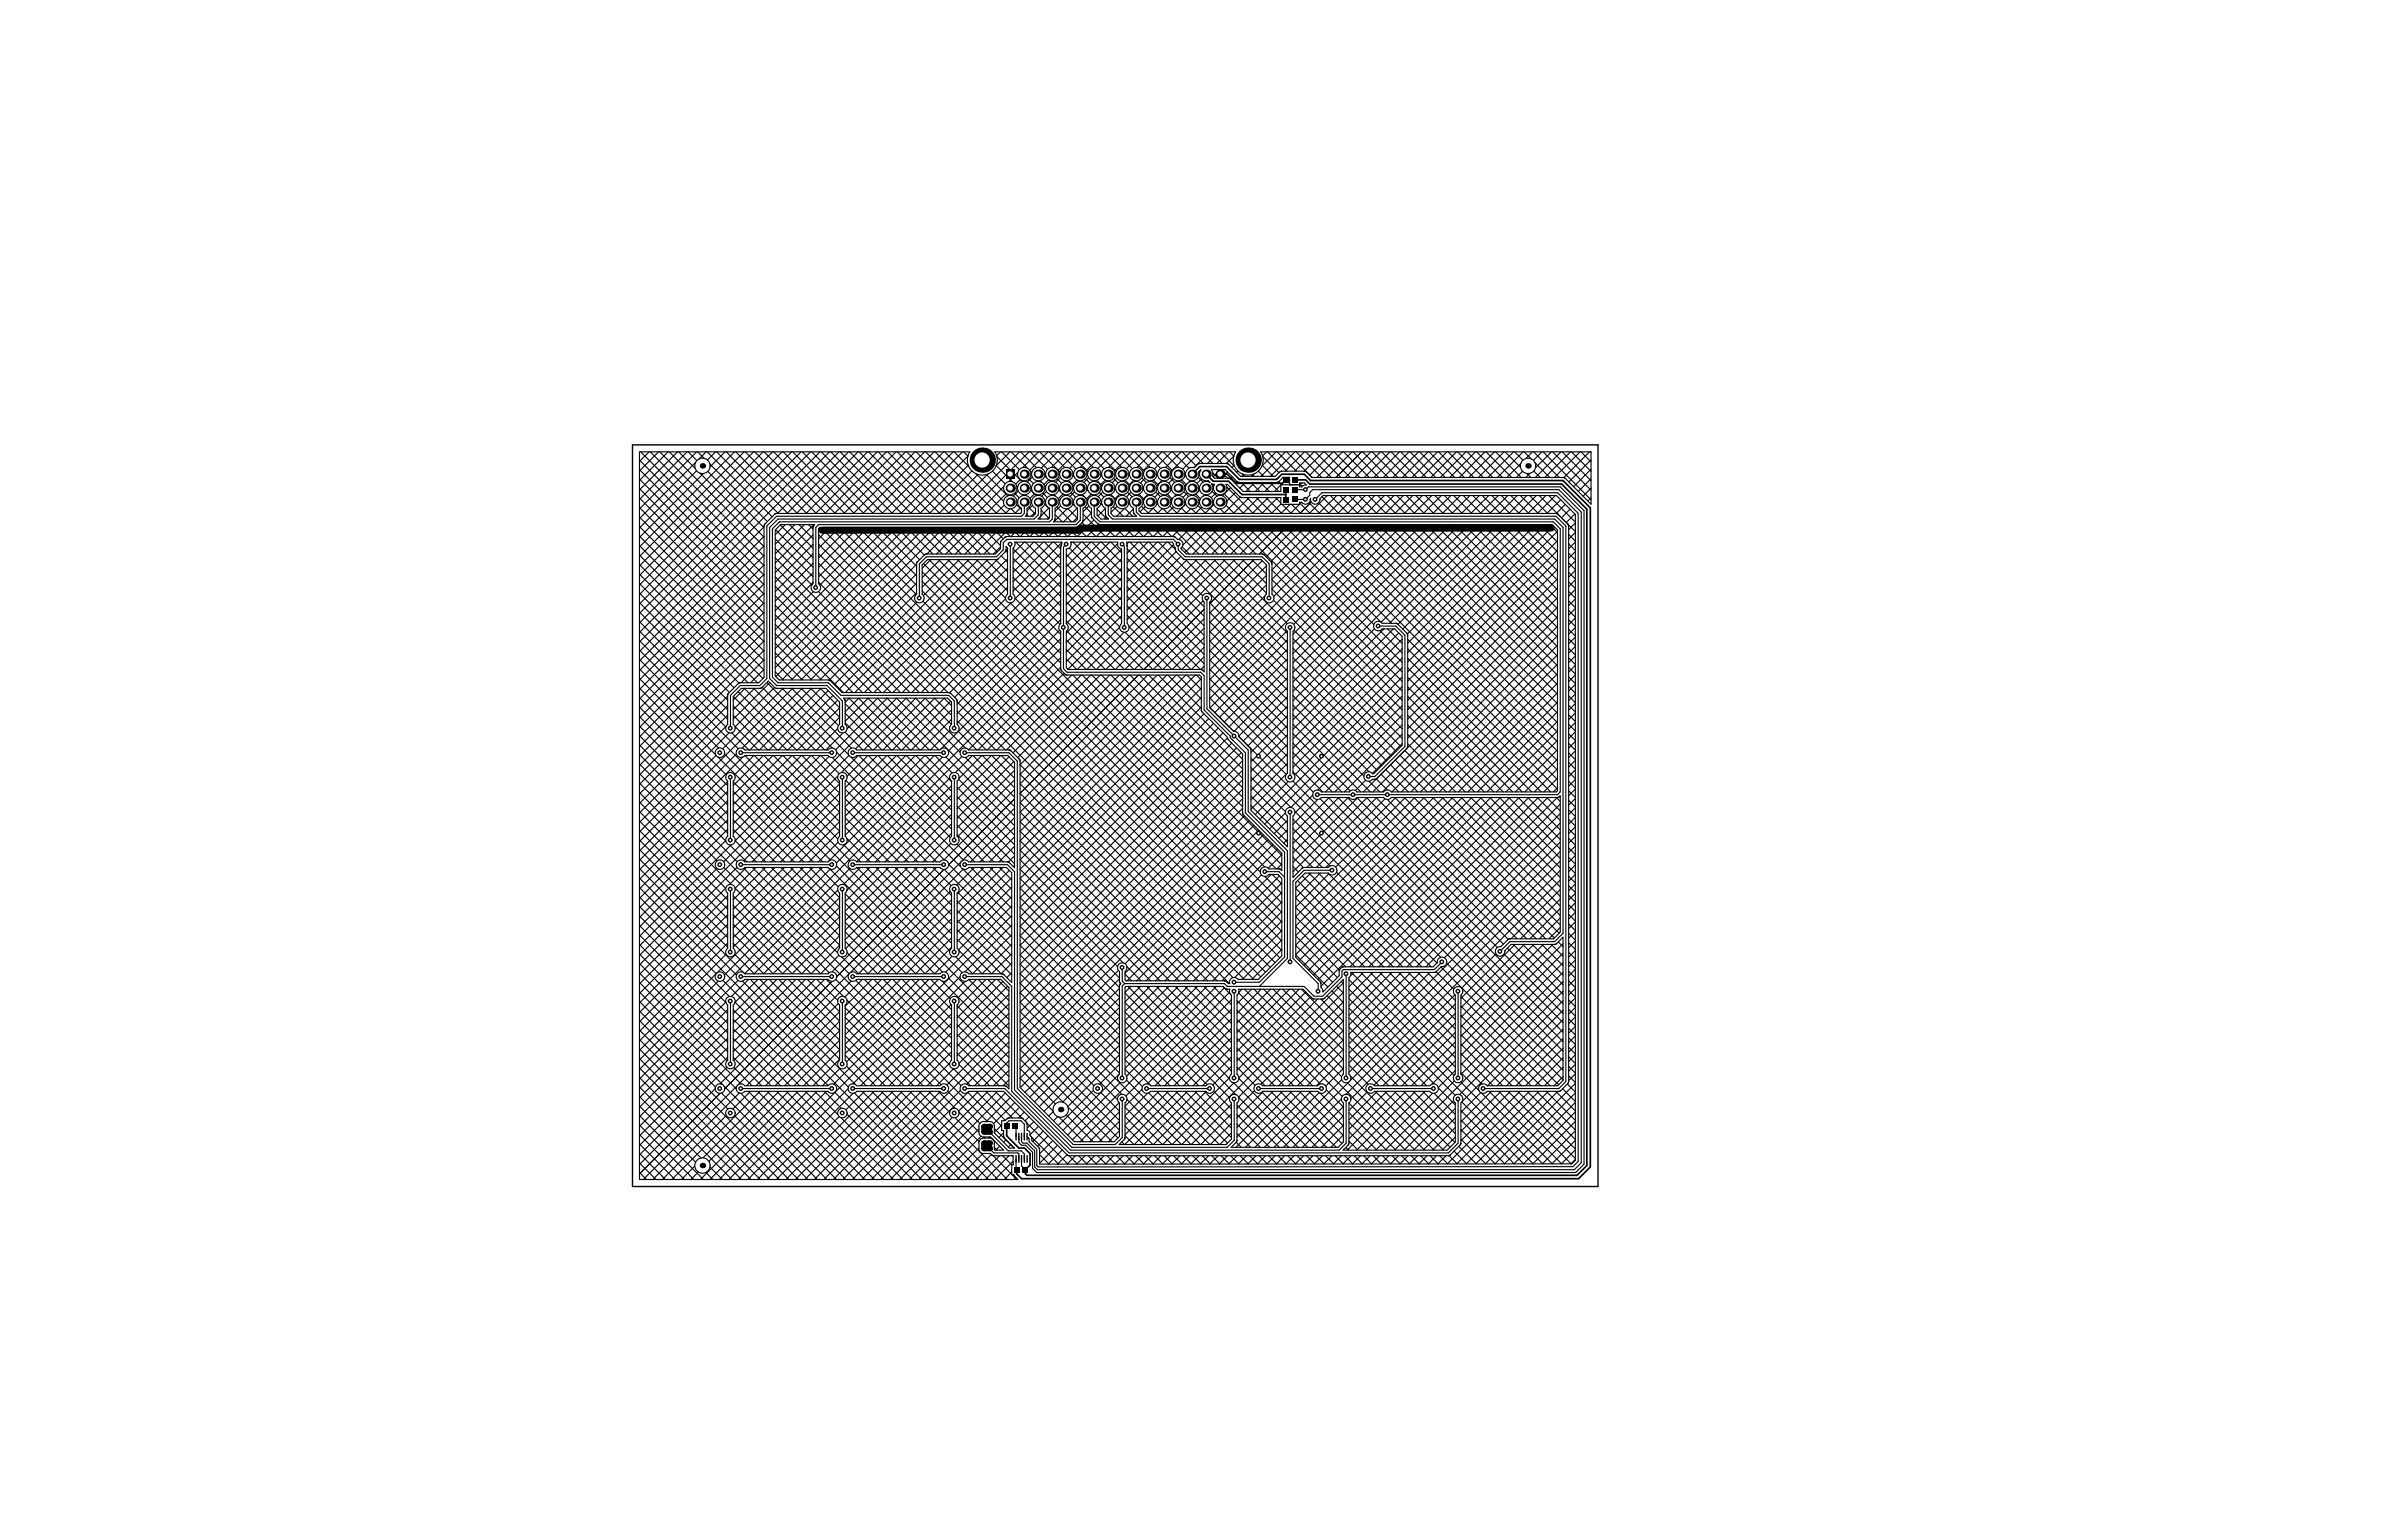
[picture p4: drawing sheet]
<svg xmlns="http://www.w3.org/2000/svg" width="432mm" height="279mm" viewBox="0 0 432 279" stroke-linecap="round" stroke-linejoin="round" font-family="sans-serif">
<path d="M114.7 80.7h175v134.4h-175z" fill="none" stroke="#000" stroke-width=".25"/>
<g fill="none" stroke="#000" stroke-width=".2">
<path d="M115.9 88.6l22.6 22.6M115.9 90.3l22.6 22.6M115.9 86.9l22.6 22.6M115.9 93.8l22.6 22.5M115.9 95.5l22.6 22.6M115.9 92l22.6 22.6M115.9 83.4l22.6 22.6M115.9 85.2l22.6 22.5M115.9 97.2l22.6 22.6M115.9 98.9l22.6 22.6M116.2 81.9l22.3 22.4M117.6 81.9l-1.7 1.8"/>
<path d="M117.9 81.9l20.6 20.7M119.4 81.9l-3.5 3.5M119.6 81.9l18.9 18.9M121.1 81.9l-5.2 5.2M121.3 81.9l17.2 17.2M122.8 81.9l-6.9 6.9M123 81.9l3 3M124.5 81.9l-8.6 8.7M124.8 81.9l1.5 1.6M126.1 83.8l-10.2 10.2M126.3 81.9l-10.4 10.4M126.3 85.4l-10.4 10.3"/>
<path d="M126.5 81.9l1.2 1.2M126.9 85.8l11.6 11.6M127.5 85.8l-11.6 11.6M128 81.9l-1.3 1.4M128.2 81.9l11.8 11.8M128.3 85.5l10.2 10.2M128.7 84.1l10.4 10.5M129.7 81.9l-1.5 1.5M129.9 81.9l11.2 11.2M131.4 81.9l-2.7 2.7M131.7 81.9l11.1 11.2M133.1 81.9l-17.2 17.3"/>
<path d="M133.4 81.9l11.1 11.2M134.9 81.9l-19 19M135.1 81.9l11.2 11.2M136.6 81.9l-20.7 20.7M136.8 81.9l11.2 11.2M138.3 81.9l-22.4 22.4M138.5 99l-22.6 22.6M138.5 97.3l-22.6 22.5M138.5 95.5l-22.6 22.6M138.5 81.9l11.2 11.2M140 81.9l-24.1 24.2M140.3 81.9l11.1 11.2"/>
<path d="M140.5 99.4l6.7 6.7M140.5 97.7l6.9 6.9M140.6 96l6.8 6.8M141.4 95.2l6 5.9M141.8 81.9l-25.9 25.9M142 81.9l11.1 11.2M142.4 95.1l-1.9 1.9M143.1 95.1l4.3 4.3M143.5 81.9l-27.6 27.6M143.7 81.9l11.2 11.2M144.1 95.1l-3.6 3.6M144.8 95.1l2.6 2.6"/>
<path d="M145.2 81.9l-29.3 29.3M145.4 81.9l11.2 11.2M145.8 95.1l-5.3 5.3M146.6 95.1l.8 .8M146.9 81.9l-31 31M147.2 81.9l11.1 11.2M147.4 97l-6.9 6.8M147.4 98.7l-6.9 6.9M147.5 95.1l-7 7M148.4 97l80.2 80.1M148.4 98.7l78.9 78.9M148.6 81.9l-32.7 32.8"/>
<path d="M148.7 95.6l-.3 .4M148.8 95.6l80.6 80.7M148.9 81.9l11.1 11.2M150.4 81.9l-34.5 34.5M150.4 95.6l-2 2.1M150.5 95.6l79.8 79.8M150.6 81.9l11.2 11.2M152.1 81.9l-11.2 11.2M152.2 95.6l-3.8 3.8M152.2 95.6l78.9 78.9M152.3 81.9l11.2 11.2M153.8 81.9l-11.1 11.2"/>
<path d="M153.9 95.6l-5.5 5.5M153.9 95.6l12.2 12.2M154 81.9l11.2 11.2M155.5 81.9l-11.1 11.2M155.6 95.6l-7.2 7.3M155.7 95.6l10.5 10.5M155.7 81.9l11.2 11.2M157.3 81.9l-11.2 11.2M157.3 95.6l-8.9 9M157.4 95.6l8.8 8.8M157.5 81.9l11.1 11.2M159 81.9l-11.2 11.2"/>
<path d="M159.1 95.6l-10.5 10.5M159.1 95.6l7.1 7.1M159.2 81.9l11.2 11.2M160.7 81.9l-11.2 11.2M160.8 95.6l-20.3 20.3M160.8 95.6l5.9 5.9M160.9 81.9l11.2 11.2M162.4 81.9l-11.1 11.2M162.5 95.6l-22 22M162.6 95.6l4.9 5M162.6 81.9l11.2 11.2M164.1 81.9l-11.1 11.2"/>
<path d="M164.2 95.6l-23.7 23.7M164.3 95.6l4.8 4.9M164.4 81.9l11.1 11.2M165.9 81.9l-11.2 11.2M165.9 95.6l-25.4 25.5M166 95.6l4.8 4.9M166.1 81.9l11.2 11.2M167.6 81.9l-11.2 11.2M167.7 95.6l-27.1 27.1M167.7 95.6l4.8 4.9M167.8 81.9l11.2 11.2M169.3 81.9l-11.1 11.2"/>
<path d="M169.4 95.6l-27.7 27.7M169.4 95.6l4.9 4.9M169.5 81.9l11.2 11.2M171 81.9l-11.1 11.2M171.1 95.6l-27.6 27.7M171.2 95.6l4.8 4.9M171.2 81.9l11.2 11.2M172.8 81.9l-11.2 11.2M172.8 95.6l-4.8 4.9M172.9 95.6l4.8 4.9M173 81.9l2.6 2.7M174.5 81.9l-11.2 11.2"/>
<path d="M174.6 95.6l-4.8 4.9M174.6 95.6l4.8 4.9M174.7 81.9l.8 .8M175.5 82.7l-10.5 10.4M175.5 84.3l-8.7 8.8M176.2 85.4l-7.7 7.7M176.3 95.6l-4.8 4.9M176.3 95.6l4.5 4.5M176.9 85.9l5 5M177.3 86l-7.1 7.1M178 95.6l-4.8 4.9M178.1 95.6l3.3 3.3"/>
<path d="M178.8 86l3.9 3.9M179.1 85.9l-7.2 7.2M179.7 95.6l-4.8 4.9M179.8 95.6l2.1 2.1M179.9 85.4l2.3 2.3M180.6 84.4l2.9 2.9M180.7 82.8l4.6 4.5M181.4 81.9l-.7 .7M181.4 99.2l-1.3 1.3M181.4 95.6l-4.8 4.9M181.5 95.6l1.6 1.7M181.6 81.9l3.2 3.2"/>
<path d="M181.9 88.2l-4.8 4.9M182.1 91.6l-1.6 1.5M182.3 99.9l.3 .3M182.4 89.5l-3.6 3.6M182.6 99.6l-.3 .3M183.1 92.3l-.8 .8M183.1 81.9l-2.5 2.5M183.1 98.7v9.7M183.2 95.6l-4.8 4.9M183.2 95.6l1.7 1.7M183.3 92.3l.8 .8M183.3 81.9l2.9 2.9"/>
<path d="M183.7 99.5l8.6 8.6M183.9 98.3l.1 .2a.83 .83 0 0 1-.3 .9v8.3a.86 .86 0 0 1 .1 1.3 .86 .86 0 0 1-1.3 0 .86 .86 0 0 1 .1-1.2v-8.4l-.2-.3v.6l-.2 .3-1.2 1.3-.4 .2h-12.5l-.9 .9v5.4a.86 .86 0 0 1 .1 1.2 .86 .86 0 0 1-1.3 0 .86 .86 0 0 1 .2-1.3v-5.5l.1-.3 1.3-1.3M183.9 98.3h8.6l-.1 .5M183.9 89.4l.8 .9M184.2 98.3l8.1 8.1M184.3 91.5l.9 .9M184.3 88.1l.2 .2M184.5 90.9l-.1 .1M184.5 85.7l-1.6 1.6M184.6 89.1l-.9 .8M184.8 81.9l-11.1 11.2M184.9 95.6l-1.7 1.7"/>
<path d="M184.9 95.6l1.7 1.7M185 87l-.9 .8M185 92.1l-1 1M185 81.9l2.9 2.9M185.2 92.2v.7l-.2 .2h-44.2l-.4 .1-1.7 1.8-.2 .4v27.4l-1 1h-3.5l-1.9 1.9-.2 .4v5.2a.86 .86 0 0 0-.1 1.3 .86 .86 0 0 0 1.3 0 .86 .86 0 0 0-.2-1.3v-5l1.5-1.5h3.5l1.4-1.3 1.1 1.2 .4 .1h8.9l2.5 2.5v4.1a.86 .86 0 0 0-.1 1.2 .86 .86 0 0 0 1.3 0 .86 .86 0 0 0-.2-1.3v-4.2M185.2 92.1a1.22 1.22 0 0 1-.5-1.8 1.22 1.22 0 0 1 1.9 0 1.22 1.22 0 0 1-.4 1.8M185.6 89.7v.1M185.7 91v2.1l-.5 .5h-44.4l-1.8 1.8v27.6l-1.3 1.3h-3.5l-1.8 1.8v5.9M185.7 98.3l-2 2M185.9 98.3l6.4 6.4M185.9 89.7l.2 .2M186.1 93.3l.3 .3"/>
<path d="M186.2 92.2v1.1l-.3 .3h1.4l.4-.5v-.9M186.5 92l1.2 1.2M186.5 86.9l.8 .8M186.5 81.9l-11.1 11.2M186.6 95.6l-1.6 1.7M186.7 95.6l1.6 1.7M186.7 81.9l3.2 3.2M186.8 85.4l.2 .3M186.8 90.6l.2 .2M186.8 88.9l1 1M187 88.4l-.1 .1M187.1 86.5l-.9 .9"/>
<path d="M187.2 91.6l-1 1M187.4 98.3l-3.7 3.7M187.6 89.5l-.9 .9M187.6 98.3l4.7 4.7M187.7 92.8l-.8 .8M188.2 87.2l-.1 .1M188.2 91v2.3l-.7 .8h-46.5l-1.5 1.5v27.4l1.3 1.3h9.1l2.8 2.8v4.9M188.3 81.9l-2.9 2.8M188.3 95.6l-1.6 1.7M188.4 95.6l1.6 1.7M188.4 93.9l.2 .2M188.5 81.9l3.6 3.7"/>
<path d="M188.5 87.2l.3 .2M188.7 92.2v1.3l-.5 .6h1.8l.2-.2v-1.7M188.7 92.5l1.5 1.5M189.1 89.4l.7 .8M189.1 98.3l-5.4 5.5M189.3 87.9l.3 .3M189.3 98.3l3 2.9M189.4 91.4l.8 .9M189.4 86.3l.3 .3M189.4 91a1.22 1.22 0 0 1-.7 1.1M189.4 91a1.22 1.22 0 0 0-1.8-1 1.22 1.22 0 0 0 .1 2.1M189.5 85.8l-.1 .1"/>
<path d="M189.5 91l-.1 .1M189.7 89.1l-.9 .9M190 81.9l-3.3 3.3M190 95.6l-1.6 1.7M190.1 87l.3 .3M190.1 87l-.8 .8M190.1 95.6l1.7 1.7M190.1 92.1l-1.4 1.5M190.2 81.9l2.8 2.8M190.2 93.7l-.3 .4M190.3 92.1a1.22 1.22 0 0 1-.5-1.8 1.22 1.22 0 0 1 1.9 0 1.22 1.22 0 0 1-.4 1.8M190.8 91v3.1l-.6 .5h-48.9l-1.3 1.3v26.9l1 1h9.2l2.3 2.3h19.5l1 1v4.9"/>
<path d="M190.8 89.7l-.1 .1M190.8 98.3l-7.1 7.2M191.1 98.3l1.2 1.2M191.1 89.7l.2 .2M191.3 92.2v1.9l-.2 .4M191.3 93.3l1.3 1.3M191.6 91.9l2.7 2.7M191.6 86.8l.8 .8M191.7 81.9l-2.9 2.9M191.8 95.6l-1.7 1.7M191.8 90.5l.3 .2M191.8 95.6l1.7 1.7"/>
<path d="M191.9 81.9l3.1 3.1M191.9 88.8l.4 .4M192.1 88.5h-.1M192.2 86.6l-.8 .8M192.3 91.7l-1 1M192.4 98.8l-.1 .4v13.9l-.1 .1a.85 .85 0 0 0 .1 1.3v6.8a1.82 1.82 0 0 0 .9 1.1h24.2l.4 .3v6.2l4.7 4.8M192.5 98.4l-8.8 8.8M192.6 89.5l.3 .3M192.7 89.6l-.9 .8M193.3 98.7l-.5 .5v22.1l.6 .6h24.2l.7 .6v6.2l4.7 4.8v.3l2.8 2.7v10.9l7.1 7.1v19l-4.6 4.6h-4.6M193.3 87.2v.1M193.4 81.9l-2.8 2.8"/>
<path d="M193.4 92.3l-2.3 2.3M193.5 95.6l-1.7 1.7M193.6 95.6l1.6 1.7M193.6 92.2l1.7 1.8M193.6 81.9l3.6 3.6M193.7 87.1l1 1M193.8 99.3l9.5 9.5M194.2 89.4l.8 .8M194.3 98.3l-.2 .1M194.5 86.2l.2 .2M194.5 91.4l.3 .3M194.5 98.3l8.8 8.8"/>
<path d="M194.6 91.1l-.1 .1M194.6 85.9l-.1 .1M194.8 89.2l-.8 .8M195.1 92.1l.2 .1M195.1 81.9l-3.3 3.4M195.2 87l-.8 .9M195.2 95.6l1.7 1.7M195.3 95.6l-1.7 1.7M195.3 92.1l-2.5 2.5M195.3 92.2v2l-.4 .4h-3.9l.1-.1M195.3 93.8l-.8 .8M195.3 92.1a1.22 1.22 0 0 1-.4-1.8 1.22 1.22 0 0 1 1.9 0 1.22 1.22 0 0 1-.5 1.8"/>
<path d="M195.3 87.1l.2 .2M195.4 81.9l2.8 2.8M195.8 91v3.4l-.7 .7h-46.7l-.5 .5v10.9M196 89.7l-.1 .1M196 98.3l-2.7 2.7M196.1 94.8l2.5 2.5M196.2 89.7l1 1M196.2 98.3l7.1 7.1M196.3 92.2v2.4l-.9 .9-.3 .1h-46.5l-.2 .2v10a.86 .86 0 0 1 .1 1.3 .86 .86 0 0 1-1.2 0 .86 .86 0 0 1 .1-1.2v-10.3l.3-.5h-6.2l-1 1v26.5l.7 .7h9l.3 .1M196.3 93.2l4.1 4.1M196.7 91.9l1.2 1.1M196.7 86.8l.9 .8"/>
<path d="M196.9 81.9l-3 3M197 88.8l.2 .2M197.1 81.9l3 3.1M197.1 88.6h-.1M197.3 86.6l-.8 .9M197.4 91.8l-1.1 1M197.7 98.3l-4.4 4.4M197.8 89.6l-.9 .9M197.9 92.2v1.6l1.1 1.2 .4 .1h82l.9 1v47.3l-.2 .2h-29.9a.85 .85 0 0 0-1.4 0M197.9 93l-1.6 1.6M197.9 92.1a1.22 1.22 0 0 1-.5-1.8 1.22 1.22 0 0 1 1.9 0 1.22 1.22 0 0 1-.4 1.8M197.9 89.6l.2 .2"/>
<path d="M197.9 98.3l5.4 5.4M198.3 94.3l-3 3M198.4 91v2.6l1 1h82.2l1.2 1.3v47.7l-.5 .5h-43.5M198.5 87.2l-.1 .1M198.6 81.9l-2.8 2.8M198.8 81.9l3.5 3.6M198.8 87.1l1 .9M198.9 92.2v1.2l.7 .7h1.4l-.6-.6v-1.3l-1.4 1.4M198.9 92.3l1.7 1.8M199.2 95.1l-2.2 2.2M199.3 89.3l.8 .8M199.5 98.3l-6.2 6.2"/>
<path d="M199.6 86.1l.1 .2M199.7 98.3l3.6 3.7M199.7 91.2l-.1 .1 .2 .2M199.7 86l-.1 .1M199.9 89.2l-.8 .9M199.9 95.1l2.2 2.2M200.3 81.9l-3.4 3.5M200.3 87.1l-.8 .8M200.4 92.1a1.22 1.22 0 0 1-.5-1.8 1.22 1.22 0 0 1 2 0 1.22 1.22 0 0 1-.5 1.8M200.5 81.9l2.8 2.8M200.6 87.1l.1 .2M200.6 93.7l-.4 .4"/>
<path d="M200.9 91v2.3l.8 .8h80.1l1.5 1.5v73.6l-1.5 1.5h-8.1l-1.8 1.8M200.9 95.1l-2.2 2.2M201.2 89.7l-.1 .1M201.2 98.3l-7.9 7.9M201.4 89.6l.9 1M201.4 98.3l1.9 1.9M201.4 92.2v.9l.5 .5h4.1l-.4-.4M201.7 95.1l2.1 2.2M201.8 91.9l1.8 1.7M201.9 86.7l.8 .8M202 81.9l-2.9 3M202.1 88.7l.1 .1"/>
<path d="M202.2 88.6l-.1 .2M202.2 81.9l3.1 3.1M202.4 86.7l-.8 .8M202.5 91.8l-1.1 1.1M202.6 98.6l-9.3 9.3M202.6 95.1l-2.1 2.2M203 89.6l-1 .9M203.1 89.7l.1 .1M203.3 99.6l-10 10M203.4 95.1l2.1 2.2M203.4 98.7l.4 .4v14.7M203.7 87.2l-.1 .1"/>
<path d="M203.7 81.9l-2.7 2.8M203.8 92.2l-1.4 1.4M203.9 92.2l1.4 1.4M203.9 87.1l1 .9M204 81.9l3.4 3.5M204.3 99.5l14 14M204.4 95.1l-2.2 2.2M204.4 89.3l.8 .8M204.6 98.3l-.3 .3M204.7 86.1l.1 .1M204.7 91.2l.1 .2M204.8 86.1l-.2 .1"/>
<path d="M204.8 91.2l-.2 .2M204.8 98.3l13.5 13.4M205 89.3l-.8 .8M205.1 95.1l2.2 2.2M205.5 92.2v.6l.1 .4M205.5 81.9l-3.5 3.5M205.5 92.3l-1.4 1.3M205.5 92.1a1.22 1.22 0 0 1-.5-1.8 1.22 1.22 0 0 1 1.9 0 1.22 1.22 0 0 1-.4 1.8M205.5 87.1l-.9 .9M205.7 81.9l2.8 2.8M205.8 87.2l.1 .1M206 93.5l-.1 .1"/>
<path d="M206 91v1.8l.7 .8h75.4l1.8 1.8v100.7l-1.3 1.3h-13.7M206.1 95.1l-2.2 2.2M206.3 98.3l-2 2M206.4 89.7l-.2 .1M206.5 92.2v.4l.4 .5h75.2l.3 .1M206.5 89.6l.9 .9M206.6 98.3l11.7 11.7M206.8 95.1l2.2 2.2M206.9 91.8l1.3 1.3M207 86.7l.8 .8M207.2 88.6l.1 .1-.2 .2M207.2 81.9l-3 3.1"/>
<path d="M207.4 81.9l3 3M207.5 86.7l-.7 .8M207.6 91.9l-.9 .9M207.8 95.1l-2.2 2.2M208.1 98.3l-3.8 3.7M208.1 89.6l-1 1M208.3 98.3l9.7 9.7M208.3 89.7l.1 .1M208.6 95.1l2.1 2.2M208.9 87.1l-.2 .2M208.9 81.9l-2.8 2.8M209 92.2l1 .9"/>
<path d="M209 92.1l-.9 1M209.1 87.1l.9 .8M209.1 81.9l3.4 3.4M209.5 95.1l-2.2 2.2M209.5 89.2l.8 .8M209.7 91.1l.1 .1M209.7 86l.1 .1M209.8 98.3l-5.5 5.5M209.8 86.2l-.1 .1M209.9 91.3l-.3 .3M210 98.3l23.4 23.4M210.1 89.3l-.8 .8"/>
<path d="M210.3 95.1l2.1 2.2M210.6 87.1l-.9 1M210.6 81.9l-3.5 3.6M210.7 92.2l-.9 .9M210.8 92.2l.9 .9M210.8 81.9l2.9 2.8M210.9 87.2l.1 .1M211.2 95.1l-2.1 2.2M211.5 98.3l-7.2 7.2M211.6 89.6l-.2 .2M211.6 89.6l.9 .9M211.7 98.3l1.4 1.3"/>
<path d="M212 95.1l5.3 5.4M212.1 91.8l1.3 1.3M212.1 86.6l.8 .9M212.3 88.5l.1 .1M212.4 81.9l-3.1 3.1M212.4 88.8l-.2 .2M212.6 90.3l-.4 .4M212.6 81.9l2.9 3M212.7 86.8l-.8 .8M212.7 98.6l-.2-.3h-8.3l.1 .8v14a.86 .86 0 0 1 .2 1.2 .86 .86 0 0 1-1.3 .1 .86 .86 0 0 1 .1-1.3v-13.6a.88 .88 0 0 1-.6-1.2h-8.6a.86 .86 0 0 1-.8 1.2v13.6M212.7 98.8l-8.4 8.4M212.7 91.9l-1.2 1.2"/>
<path d="M213 95.1l-2.2 2.2M213.2 89.7l-.3 .3M213.5 97.8a.93 .93 0 0 1 .9 .6 .93 .93 0 0 1-.3 1.1l1 1h13.9l1.5 1.5 .1 5.8a.86 .86 0 0 1 .1 1.2 .86 .86 0 0 1-1.3 0 .86 .86 0 0 1 .2-1.3v-5.3l-1-.9h-13.7l-.4-.2-1.3-1.3-.1-.6-.4-.5v-.4M213.5 97.8l-.8-.5h-30.2a1.82 1.82 0 0 0-1.1 .9v1.3l-1 1h-12.5l-.3 .1M213.5 89.7l.1 .1M213.7 95.1l5.3 5.4M214.1 81.9l-2.8 2.8M214.1 87.1l-.2 .2M214.2 92.1l.9 1M214.2 87l.9 .9M214.3 99.2l1.3 1.3M214.3 81.9l2.5 2.6"/>
<path d="M214.4 92l-1.1 1.1M214.6 89.1l.9 .9M214.7 95.1l-2.2 2.2M214.8 91.1h.1M214.8 85.9l.1 .1M214.9 86.2l-.2 .3M215 91.4l-.5 .5M215.1 87.8l-.3 .3M215.3 89.4l-.8 .8M215.4 95.1l5.4 5.4M215.8 87.1l-.4 .4M215.8 81.9l-3.6 3.6"/>
<path d="M215.8 92.2l-.8 .9M216 92.3l.9 .8M216 81.9l2.1 2.1M216.1 87.2l.1 .1M216.4 95.1l-2.7 2.7M216.8 89.5l.8 .9M216.9 89.4l-.4 .4M217.2 91.7l1.4 1.4M217.2 95.1l5.3 5.4M217.2 86.5l.9 .9M217.3 88.4l.1 .1M217.5 88.9l-.4 .4"/>
<path d="M217.5 90.5l-.2 .3M217.5 81.9l-3.1 3.2M217.7 85.2l-.4 .4 .3-.3M217.7 85.2a1.22 1.22 0 0 0-.1 1.4 1.22 1.22 0 0 0 1.4 .5l.4 .4M217.7 81.9l2.2 2.1M217.8 86.8l-.8 .8M217.8 92l-1.1 1.1M218.1 95.1l-3.7 3.7M218.4 89.7l-.2 .2M218.7 89.7v.1M218.9 95.1l5.3 5.4M219.1 87.2l-.1 .1"/>
<path d="M219.2 81.9l-2.8 2.9M219.3 92.1l1 1M219.4 87.5a1.23 1.23 0 0 0-1.9 .9 1.23 1.23 0 0 0 1.6 1.3 1.23 1.23 0 0 0 .5-2l.6 .1a1.22 1.22 0 0 0 1 1.9 1.22 1.22 0 0 0 1-1.9h.3l2.2 2.3M219.5 81.9l2.1 2.1M219.6 85.2l.2 .5v.7M219.6 85.2h2.5l2.4 2.3h6.9l.4-.2 .8-.8h1.2v1.4M219.7 89.1l.9 .8M219.8 86.4l.4 .3 2.8 .1 2.4 2.3h6.8v-1.2h3.4M219.8 95.1l-5 5.1M219.9 91h.1M219.9 85.8l.9 .9M220.1 88l-.2 .2"/>
<path d="M220.1 91.5l-1.7 1.6M220.4 89.4l-.8 .8M220.6 95.1l5.3 5.4M221 81.9l-2.1 2.1M221 85.2l1.5 1.5M221 92.2l-.8 .9M221.2 85.2l-1.3 1.2M221.2 92.3l.8 .8M221.2 81.9l2.6 2.7M221.6 95.1l-5.4 5.4M221.9 89.5l3.6 3.6M222.3 91.6l1.4 1.5"/>
<path d="M222.3 95.1l5.4 5.4M222.4 88.3l4.8 4.8M222.5 85.6l-1.1 1.1M222.7 81.9l-2.1 2.1M222.9 81.9l.8 .8M223.1 88.4l-1.5 1.5M223.3 95.1l-5.4 5.4M223.4 86.4l-.4 .4M223.7 82.7l-1.4 1.3M223.7 84.3l-.4 .5M224 89.3l-1.6 1.5M224 95.1l30.2 30.2"/>
<path d="M224.2 87.3l-.3 .3M224.4 85.4l-.2 .2M224.7 90.1l.4 .1h7.1v1.2h3.4M224.8 90.1l-2.9 3M225 95.1l-5.3 5.4M225 87.5l1.6 1.6M225.1 85.9l.5 .5M225.5 86l-.3 .4M225.8 87.5l-1.1 1M225.8 95.1l28.4 28.4M226 90.2l2.9 2.9M226.4 90.2l-2.8 2.9"/>
<path d="M226.7 95.1l-5.3 5.4M226.8 87.5l1.6 1.6M227 86l.4 .4M227.3 85.9l-.4 .5M227.5 87.5l-1.7 1.6M227.5 95.1l26.7 26.7M227.8 90.2l2.8 2.9M228.1 85.4l1 1M228.2 90.2l-2.9 2.9M228.5 95.1l-5.4 5.4M228.5 87.5l1.6 1.6M228.8 84.4l2 2"/>
<path d="M228.9 82.7l2.9 3M229.2 87.5l-1.6 1.6M229.2 95.1l25 25M229.5 90.2l2.9 2.9M229.6 81.9l-.7 .8M229.8 81.9l3.5 3.5M229.9 90.2l-2.9 2.9M230.2 95.1l-5.4 5.4M230.2 87.5l1.6 1.6M230.9 87.5l-1.6 1.6M230.9 95.1l18.1 18.1M231.2 90.2l1 1"/>
<path d="M231.3 81.9l-2.5 2.6M231.5 81.9l3.5 3.5M231.6 90.2l-2.8 2.9M231.8 87.4l.5 .5M231.9 95.1l-5.3 5.4M232.2 91.4l-1.7 1.7M232.2 87.9l-1.2 1.2M232.4 91.4l1.7 1.7M232.7 95.1l17.6 17.7M232.7 86.5l1.1 1.1M233 81.9l-4.4 4.5M233.2 81.9l4.7 4.7"/>
<path d="M233.6 86.5l-1.4 1.4M233.6 95.1l-5.3 5.4M233.9 91.4l-1.7 1.7M234.1 91.4l1.7 1.7M234.4 95.1l17.9 17.9M234.7 88.8h2l.5-.5h45.6l4.3 4.3v118.5l-1.5 1.5h-97.7l-.7-.8v-2.9l-1.3-1.2h-.7l-.5-.6v-1M234.7 90.6h2l.7-.8v-.5l.5-.5h44.7l4 4v118l-1.2 1.3h-97.3l-.5-.5v-2.9l-1.4-1.4h-.7l-.3-.3v-.9M234.7 81.9l-4.4 4.5M235 81.9l4.6 4.7M235.3 95.1l-5.8 5.9M235.6 87.6h.8l.4 .3-.6 .2-.2 .2h-.4zM235.6 87.7l.5 .5"/>
<path d="M235.6 91.4l-1.7 1.7M235.6 91.2l1.9 1.9M236 91.1l-.4 .3M236 91.1a.91 .91 0 0 0 1 .2 .91 .91 0 0 0 .6-.9 .87 .87 0 0 0 .8 1 .87 .87 0 0 0 .9-1l.5-.6h42.4l3.4 3.5v117.1l-.7 .6-96.5 .1v-2.9l-1.3-1.4a.83 .83 0 0 0-.4-.9v-.7l-.5-.2M236 91.1h-.4v.3M236 87.6l-.4 .4M236.1 95.1l46.2 46.3M236.4 85.4l.4 .2 1 1h45.5l.4 .1 4.7 4.7v-9.5h-59.9a2.71 2.71 0 0 1-2.2 4.2 2.71 2.71 0 0 1-2.3-4.2h-43.7a2.71 2.71 0 0 1-2.2 4.2 2.71 2.71 0 0 1-2.3-4.2h-59.9v132h68.6l-.8-.9M236.4 85.4l-4.2 .1-1 .9h-6.3l-2.4-2.3-5-.1-.3 .1-.7 .7a1.22 1.22 0 0 0-1.6 1 1.22 1.22 0 0 0 1.3 1.4 1.22 1.22 0 0 0 1.1-1.6M236.5 81.9l-3.5 3.5M236.7 81.9l4.6 4.7M237 95.1l-6.6 6.7"/>
<path d="M237.3 91.1l1.9 2M237.7 91l-2 2.1M237.8 95.1l44.5 44.5M238.2 81.9l-3.5 3.5M238.4 90.6l1.2-1.3h42.8l3.7 3.8v117.5l-1 .9-96.9 .1-.3-.3v-2.9l-1.4-1.4v-.6l-.3-.3M238.4 81.9l4.7 4.7M238.8 95.1l-8.2 8.2M239 91.2l2 1.9M239.5 95.1l42.8 42.8M239.6 90.1l3.1 3M239.9 81.9l-3.5 3.5M240.1 81.9l4.7 4.7"/>
<path d="M240.5 95.1l-9.9 9.9M240.6 89.8l-3.2 3.3M241.2 89.8l3.2 3.3M241.3 95.1l41 41.1M241.6 81.9l-4.2 4.3M241.8 81.9l4.7 4.7M242.2 95.1l-11.6 11.7M242.3 89.8l-3.2 3.3M242.9 89.8l3.2 3.3M243 95.1l39.3 39.4M243.4 81.9l-4.7 4.7M243.6 81.9l4.6 4.7"/>
<path d="M243.9 95.1l-13 13.1M244.1 89.8l-3.3 3.3M244.6 89.8l3.3 3.3M244.7 95.1l37.6 37.7M245.1 81.9l-4.7 4.7M245.3 81.9l4.6 4.7M245.7 95.1l-26.4 26.4M245.8 89.8l-3.3 3.3M246.3 89.8l3.3 3.3M246.4 95.1l35.9 35.9M246.8 81.9l-4.6 4.7M247 81.9l4.7 4.7"/>
<path d="M247.4 95.1l-28.1 28.1M247.5 89.8l-3.2 3.3M248 89.8l3.3 3.3M248.2 95.1l34.1 34.2M248.5 81.9l-4.6 4.7M248.7 81.9l4.7 4.7M249.1 95.1l-29.8 29.8M249.2 89.8l-3.2 3.3M249.8 89.8l3.2 3.3M249.9 95.1l32.4 32.5M250.2 81.9l-4.6 4.7M250.5 81.9l4.6 4.7"/>
<path d="M250.8 95.1l-31.5 31.6M251 89.8l-3.3 3.3M251.5 89.8l3.2 3.3M251.6 95.1l30.7 30.8M252 81.9l-4.7 4.7M252.2 81.9l4.6 4.7M252.5 95.1l-18 18.1M252.7 89.8l-3.3 3.3M253.2 89.8l3.3 3.3M253.3 95.1l29 29.1M253.7 81.9l-4.7 4.7M253.9 81.9l4.7 4.7"/>
<path d="M254.3 95.1l-19.9 19.9M254.4 89.8l-3.3 3.3M254.9 89.8l3.3 3.3M255 95.1l27.3 27.3M255.4 81.9l-4.6 4.7M255.6 81.9l4.7 4.7M256 95.1l-21.6 21.6M256.1 89.8l-3.2 3.3M256.7 89.8l3.2 3.3M256.8 95.1l25.5 25.6M257.1 81.9l-4.6 4.7M257.3 81.9l4.7 4.7"/>
<path d="M257.7 95.1l-23.3 23.4M257.8 89.8l-3.2 3.3M258.4 89.8l3.2 3.3M258.5 95.1l23.8 23.9M258.9 81.9l-4.7 4.7M259.1 81.9l4.6 4.7M259.4 95.1l-25 25.1M259.5 89.8l-3.2 3.3M260.1 89.8l3.3 3.3M260.2 95.1l22.1 22.1M260.6 81.9l-4.7 4.7M260.8 81.9l4.6 4.7"/>
<path d="M261.2 95.1l-26.8 26.8M261.3 89.8l-3.3 3.3M261.8 89.8l3.3 3.3M261.9 95.1l20.4 20.4M262.3 81.9l-4.7 4.7M262.5 81.9l4.7 4.7M262.9 95.1l-28.5 28.5M263 89.8l-3.2 3.3M263.5 89.8l3.3 3.3M263.7 95.1l18.6 18.7M264 81.9l-4.6 4.7M264.2 81.9l4.7 4.7"/>
<path d="M264.6 95.1l-30.2 30.2M264.7 89.8l-3.2 3.3M265.3 89.8l3.2 3.3M265.4 95.1l16.9 17M265.7 81.9l-4.6 4.7M266 81.9l4.6 4.7M266.3 95.1l-31.9 32M266.4 89.8l-3.2 3.3M267 89.8l3.2 3.3M267.1 95.1l15.2 15.2M267.5 81.9l-4.7 4.7M267.7 81.9l4.6 4.7"/>
<path d="M268 95.1l-17.6 17.7M268.2 89.8l-3.3 3.3M268.7 89.8l3.3 3.3M268.8 95.1l13.5 13.5M269.2 81.9l-4.7 4.7M269.4 81.9l4.6 4.7M269.8 95.1l-17.9 17.9M269.9 89.8l-3.3 3.3M270.4 89.8l3.3 3.3M270.5 95.1l11.8 11.8M270.9 81.9l-4.6 4.7M271.1 81.9l4.7 4.7"/>
<path d="M271.5 95.1l-18.1 18.1M271.6 89.8l-3.2 3.3M272.2 89.8l3.2 3.3M272.3 95.1l10 10.1M272.6 81.9l-4.6 4.7M272.8 81.9l2.8 2.8M273.2 95.1l-18.9 19M273.3 89.8l-3.2 3.3M273.9 89.8l3.2 3.3M274 95.1l8.3 8.4M274.4 81.9l-4.7 4.7M274.6 81.9l1.5 1.5"/>
<path d="M274.9 95.1l-19.8 19.8M275 89.8l-3.2 3.3M275.6 89.8l3.3 3.3M275.7 84.1l-2.6 2.5M275.7 95.1l6.6 6.6M276 85.4l-1.1 1.2M276.1 81.9l-4.7 4.7M276.3 81.9l1.3 1.3M276.7 95.1l-21.5 21.5M276.7 85.8l.8 .8M276.8 89.8l-3.3 3.3M277.3 89.8l3.3 3.3"/>
<path d="M277.4 85.8l-.8 .8M277.4 95.1l4.9 4.9M277.8 81.9l-1.2 1.2M278 81.9l4.7 4.7M278 85.4l1.2 1.2M278.3 83.9l2.6 2.7M278.4 95.1l-23.2 23.2M278.5 89.8l-3.2 3.3M279 89.8l6.6 6.6M279.2 95.1l3.1 3.2M279.5 81.9l-1.5 1.6M279.7 81.9l8.7 8.7"/>
<path d="M280.1 95.1l-24.9 24.9M280.2 89.8l-3.2 3.3M280.8 89.8l4.8 4.9M280.9 95.1l1.4 1.5M281.2 81.9l-2.9 2.9M281.5 81.9l6.9 7M281.6 95.4l-26.4 26.4M281.9 89.8l-3.2 3.3M282.3 96.3l-27.1 27.2M282.3 98.1l-27.1 27.1M282.3 99.8l-27.1 27.1M282.9 90.6l-2.5 2.5"/>
<path d="M283 81.9l-4.7 4.7M283.2 81.9l5.2 5.3M283.7 91.5l-1.6 1.6M284.2 95l.2 .4v100.7l-.2 .4-1.3 1.2-.3 .2h-13M284.4 96.9l1.2 1.2M284.4 98.6l1.2 1.2M284.6 92.3l-1.5 1.6M284.7 81.9l-4.7 4.7M284.9 81.9l3.5 3.6M285.5 93.2l-1.6 1.5M285.6 100l-1.2 1.2M285.6 98.3l-1.2 1.2"/>
<path d="M285.6 94.8l-1.2 1.2M285.6 96.5l-1.2 1.3M286.4 81.9l-4.6 4.7M286.6 81.9l1.8 1.8M288.1 81.9l-4.6 4.7M288.3 81.9l.1 .1M288.4 90.3l-.6 .5M288.4 86.8l-2.3 2.3M288.4 88.5l-1.4 1.5M288.4 85.1l-3.2 3.1M288.4 83.4l-4 4M115.9 105.8l18.1 18"/>
<path d="M115.9 109.3l16.3 16.2M115.9 107.5l17.2 17.2M115.9 111l16 16M115.9 112.7l16 16M115.9 114.4l16 16M115.9 116.2l15.7 15.6M115.9 117.9l17.9 17.9M115.9 104.1l19.7 19.7M115.9 119.6l67 67M115.9 102.4l21.4 21.4M115.9 100.7l22.4 22.3M138.5 105.9l-22.6 22.5"/>
<path d="M138.5 100.7l-22.6 22.6M138.5 107.6l-22.6 22.6M138.5 119.6l-4.2 4.2M138.5 102.4l-22.6 22.6M138.5 109.3l-22.6 22.6M138.5 111l-22.6 22.6M138.5 116.2l-22.6 22.6M138.5 112.8l-22.6 22.5M138.5 114.5l-22.6 22.6M138.5 104.1l-22.6 22.6M138.5 117.9l-22.6 22.6M140.5 118.4l5 4.9"/>
<path d="M140.5 116.6l6.7 6.7M140.5 114.9l8.4 8.4M140.5 109.8l15.8 15.8M140.5 111.5l14.1 14.1M140.5 113.2l12.4 12.4M140.5 104.6l21 21M140.5 106.3l19.3 19.3M140.5 108l17.6 17.6M140.5 101.1l24.5 24.5M140.5 102.9l22.7 22.7M147.4 100.4l-6.9 6.9M147.4 102.2l-6.9 6.8"/>
<path d="M147.4 103.9l-6.9 6.8M147.4 105.6l-6.9 6.9M147.4 107.3l-6.9 6.9M148.4 107.3l18.3 18.3M148.4 103.9l21.7 21.7M148.4 105.6l20 20M148.4 102.1l23.4 23.5M148.4 100.4l77.2 77.2M166.2 104.1l-19.3 19.2M166.2 105.8l-17.6 17.5M166.2 107.5l-15.9 15.8M166.2 102.3l-21 21"/>
<path d="M166.2 109.2l-15 14.9M166.7 108.4v-6.2l1.2-1.2h12.7l1.3-1.3v-1.3l.6-.6h30.2l.9 .9v1l1.3 1.3h13.9l1.3 1.2v6.2M167.2 105.4l65.2 65.2M167.2 107.1l65.2 65.2M167.2 103.7l65.2 65.2M167.3 109l64.7 64.7M167.4 102.2l65 65M168.4 101.5l64 63.9M168.7 101.5l-1.5 1.5M170.1 101.5l62.3 62.2M170.4 101.5l-3.2 3.2M171.8 101.5l56.7 56.6"/>
<path d="M172.2 101.5l-5 5M173.6 101.5l18.7 18.7M173.9 101.5l-6.5 6.5M175.3 101.5l7 7M175.6 101.5l-23.5 23.5M177 101.5l5.6 5.6M177.3 101.5l-24.1 24.1M178.7 101.5l3.9 3.9M179.1 101.5l-24.1 24.1M180.5 101.5l2.1 2.2M180.8 101.4l-24.1 24.2M181.5 100.8l1.1 1.1"/>
<path d="M182.3 108.6l-17 17M182.6 101.3l-24.2 24.3M182.6 104.8l-20.8 20.8M182.6 103l-22.5 22.6M182.6 106.5l-19 19.1M183.1 109.3l9.2 9.2M183.3 109.3l-16.3 16.3M183.7 101.2l8.6 8.6M183.7 102.9l8.6 8.7M183.7 106.4l8.6 8.6M183.7 104.7l8.5 8.5M184 108.5l8.3 8.2"/>
<path d="M192.1 114.3l-21.6 21.5M192.3 119.3l-16.7 16.7h7.3l.4 .1M192.3 100.3l-8.3 8.3M192.3 107.2l-19.3 19.2M192.3 110.6l-18.8 18.8M192.3 115.8l-20.4 20.4M192.3 103.8l-21.8 21.8M192.3 117.5l-76.4 76.4M192.3 105.5l-20.1 20.1M192.3 102l-23.6 23.6M192.3 112.4l-18.8 18.7M192.3 108.9l-18.8 18.8"/>
<path d="M193.3 113.1a.86 .86 0 0 1 0 1.4v6.6l.3 .3M193.3 102.3l10 10M193.3 100.5l10 10.1M193.3 104l9.7 9.6M193.3 119.5l1.9 1.9M193.3 117.8l3.6 3.6M193.3 116l5.3 5.4M193.3 105.7l15.7 15.7M193.3 107.4l13.9 14M193.3 110.9l10.5 10.5M193.3 112.6l8.8 8.8M193.3 109.1l12.2 12.3"/>
<path d="M193.4 114.4l7 7M203 113.7l-7.7 7.7M203.3 103l-10 10.1M203.3 104.8l-10 10M203.3 108.2l-10 10M203.3 106.5l-10 10M203.3 109.9l-10 10.1M203.3 101.3l-10 10M203.3 111.6l-9.7 9.8M203.8 114.6l-6.8 6.8M203.9 114.6l6.8 6.8M204.3 109.8l11.6 11.6"/>
<path d="M204.3 104.7l14 13.9M204.3 111.6l9.8 9.8M204.3 103l14 13.9M204.3 101.2l14 14M204.3 106.4l14 13.9M204.3 108.1l13.3 13.3M204.7 113.6l7.7 7.8M213.2 100l-8.9 8.9M214.1 100.9l-9.8 9.7M214.9 101.5l18.5 18.4M215.2 101.5l-10.9 10.9M216.6 101.5l16.8 16.7"/>
<path d="M216.9 101.5l-12.2 12.2M218.1 109l-12.5 12.4M218.3 115.6l-5.8 5.8M218.3 117.4l-4.1 4M218.3 119.1l-2.3 2.3M218.3 110.5l-10.9 10.9M218.3 113.9l-7.5 7.5M218.3 112.2l-9.2 9.2M218.3 101.5l15.1 15M218.7 101.5l-20 19.9M218.8 108.4v20.1l7.5 7.5v11.1l7.1 7.1v19.6l-5.1 5.1M219.3 114.5l14.1 14.1"/>
<path d="M219.3 111l14.1 14.1M219.3 109.3l14.1 14.1M219.3 112.8l14.1 14M219.3 117.9l14.1 14.1M219.3 116.2l14.1 14.1M219.3 119.7l14.1 14M220.1 101.5l13.3 13.3M220.4 101.5l-19.9 19.9M221.8 101.5l11.6 11.6M222.1 101.5l-19.9 19.9M223.5 101.5l6.1 6M223.8 101.5l-19.9 19.9"/>
<path d="M225.2 101.5l4.4 4.3M225.6 101.5l-6.3 6.2M227 101.5l2.6 2.6M227.3 101.5l-8 8M228.8 101.7l-9.5 9.5M229.3 108l-10 10.1M229.6 104.3l-10.3 10.3M229.6 106.1l-10.3 10.2M229.6 102.6l-10.3 10.3M229.8 109.3l-10.5 10.5M230.6 103.4l23.6 23.6M230.6 105.1l23.6 23.6"/>
<path d="M230.6 106.8l23.6 23.6M230.9 108.8l23.3 23.3M233.2 113.3a.86 .86 0 0 1 1.3-.1 .86 .86 0 0 1-.1 1.3v25.7a.86 .86 0 0 1 .1 1.3 .86 .86 0 0 1-1.3 0 .86 .86 0 0 1 .2-1.3v-25.7a.85 .85 0 0 1-.2-1.2zM233.3 114.4l-14 13.9M233.4 116l-13.2 13.2M233.4 117.8l-12.3 12.3M233.4 119.5l-11.5 11.4M233.9 113.8v27.1M234.4 119.3l17.8 17.8M234.4 117.5l18.7 18.7M234.4 115.8l19.5 19.6M234.6 114.3l19.6 19.6"/>
<path d="M249.1 114l-14.7 14.8M249.9 113.5h3.1l1.7 1.7v20.1l-5.5 5.5h-1.1M250.1 114.3l4.1 4.1M250.5 113l2.7 .1 1.8 1.7 .2 .4v20.1l-.2 .4M250.5 114h2.3l1.4 1.4v19.7l-5.2 5.2h-.2M250.6 113a.86 .86 0 0 0-1.3-.1 .86 .86 0 0 0 0 1.3 .86 .86 0 0 0 1.3-.2M250.9 114l-16.5 16.5M251.6 114l2.6 2.6M252.6 114l-18.2 18.2M253.6 114.8l-19.2 19.2M254.2 119.3l-19.8 19.8M254.2 117.6l-19.8 19.8"/>
<path d="M254.2 115.9l-19.8 19.8M255.2 119.4l24.2 24.2M255.2 115.9l27.1 27.2M255.2 117.7l25.9 25.9M282.3 108.4l-35.2 35.2M282.3 105l-27.1 27.1M282.3 113.6l-30 30M282.3 111.8l-31.7 31.8M282.3 103.2l-27.1 27.2M282.3 101.5l-27.1 27.2M282.3 106.7l-27.1 27.1M282.3 118.7l-24.8 24.9"/>
<path d="M282.3 115.3l-28.3 28.3M282.3 110.1l-33.4 33.5M282.3 117l-26.5 26.6M284.4 114.1l1.2 1.2M284.4 112.4l1.2 1.2M284.4 102.1l1.2 1.2M284.4 100.3l1.2 1.2M284.4 117.6l1.2 1.2M284.4 115.8l1.2 1.2M284.4 119.3l1.2 1.2M284.4 109l1.2 1.2M284.4 107.2l1.2 1.2"/>
<path d="M284.4 110.7l1.2 1.2M284.4 103.8l1.2 1.2M284.4 105.5l1.2 1.2M285.6 105.1l-1.2 1.3M285.6 110.3l-1.2 1.2M285.6 108.6l-1.2 1.2M285.6 103.4l-1.2 1.2M285.6 115.5l-1.2 1.2M285.6 118.9l-1.2 1.2M285.6 117.2l-1.2 1.2M285.6 112l-1.2 1.3M285.6 101.7l-1.2 1.2"/>
<path d="M285.6 106.9l-1.2 1.2M285.6 113.8l-1.2 1.2M115.9 135.1l16 16M115.9 124.8l15.8 15.7M115.9 123l13.8 13.8M115.9 128.2l16 16M115.9 126.5l16 16M115.9 121.3l14.4 14.3M115.9 129.9l16 16M115.9 131.7l16 15.9M115.9 133.4l16 16M115.9 138.5l17.7 17.7"/>
<path d="M115.9 136.8l15.7 15.7M129.8 137l-13.9 13.8M130.2 137.3l19 19M131.3 136.7l19.2 19.2M131.6 131.7l-15.7 15.7M131.9 128l-16 15.9M131.9 129.7l-16 16M131.9 126.2l-16 16M132.2 132.9l-16.3 16.2M132.6 132.9l3.1 3.1M132.9 128l8 8M132.9 129.7l6.3 6.3"/>
<path d="M132.9 126.3l9.7 9.7M133.2 131.7l4.3 4.3M133.5 136.7l-17.6 17.6M133.6 136a.85 .85 0 0 1 1.4 0h15.1a.86 .86 0 0 1 1.3-.2 .86 .86 0 0 1 0 1.3 .86 .86 0 0 1-1.3-.1h-15.1a.86 .86 0 0 1-1.2 .2 .86 .86 0 0 1-.2-1.2zM133.8 125.4l10.6 10.6M134.3 136.5h16.5M134.6 137.3l-18.7 18.7M134.9 124.8l11.2 11.2M135 137l19.1 19.1M135.1 124.8l-2.2 2.1M136.6 124.8l11.2 11.2M136.6 137l-3.5 3.5"/>
<path d="M136.8 137l15.1 15.1M136.8 124.8l-3.9 3.9M138.1 124.6l11.4 11.4M138.4 137l-5.5 5.4M138.5 137l13.7 13.7-5.6 5.6M138.5 121.4l-2.4 2.4M139 123.7l11.9 11.9M139.5 123.8l-6.6 6.6M140.1 137l-7.2 7.2M140.2 137l12 12-7.3 7.3M140.4 124.6l-7.2 7.2M140.5 120.1l3.2 3.2"/>
<path d="M140.5 121.8l1.5 1.5M141.8 124.8l12 12M141.8 137l-8.9 8.9M141.9 137l10.3 10.3-9 9M142 124.8l-11 11M143.5 124.8l10.9 10.8M143.5 137l-10.6 10.6M143.7 137l8.5 8.5M143.7 124.8l-27.8 27.8M145.2 124.8l6.8 6.8M145.3 137l-12.4 12.3M145.4 137l6.8 6.8"/>
<path d="M145.4 124.8l-10.9 10.8M147 124.8l5.2 5.2M147 137l-14.1 14.1M147.1 124.8l-11.2 11.2M147.1 137l5.1 5.1M148.7 124.8l3.5 3.5M148.7 137l-15.4 15.4 3.8 3.9M148.8 137l3.3 3.3M148.8 124.8l-11.1 11.2M150.1 125.2l-10.7 10.8M150.3 137.2l-19.1 19M150.5 123.4l2.2 2.2h19.3l.3 .1 1.1 1 .1 .4"/>
<path d="M150.9 137.3l18.9 19M151 126.1l-9.9 9.9M151.7 136.4l19.5 19.5M151.8 127l-9 9M151.8 132.1l-3.8 3.9M152.2 128.3l-7.6 7.7M152.2 130.1l-5.9 5.9M152.8 132.9l-3.1 3.1M153.1 126.7l.1 .4M153.2 132.8l3.2 3.2M153.2 127.1l-.3-.5h18.9l.7 .7v4.1M153.2 131.1l4.9 4.9"/>
<path d="M153.2 127.6l8.4 8.4M153.2 129.3l6.7 6.7M153.9 137l-19.1 19.1M153.9 126.6l9.4 9.4M153.9 136a.86 .86 0 0 1 1.4 0h15.1a.86 .86 0 0 1 1.3-.1 .86 .86 0 0 1 0 1.2 .86 .86 0 0 1-1.3-.1h-15.1a.86 .86 0 0 1-1.2 .2 .86 .86 0 0 1-.2-1.2zM153.9 126.6l-.7 .7M154.3 137.3l19.8 19.8M154.6 136.5h16.5M155.6 137l-3.1 3.1M155.6 126.6l9.4 9.4M155.7 126.6l-2.5 2.4M155.7 137l18.9 18.9"/>
<path d="M157.3 137l-3.8 3.8M157.3 126.6l9.4 9.4M157.4 126.6l-4.2 4.2M157.4 137l14.9 14.9M159 137l-5.8 5.8M159.1 126.6l9.4 9.4M159.1 126.6l-5.5 5.5M159.1 137l13.4 13.3M160.8 137l-7.6 7.6M160.8 126.6l9.4 9.4M160.8 126.6l-9.3 9.3M160.9 137l11.6 11.6"/>
<path d="M162.5 137l-9.3 9.3M162.5 126.6l21.4 21.4M162.5 126.6l-46.6 46.6M162.6 137l9.9 9.9M164.2 137l-11 11M164.2 126.6l9.8 9.8M164.3 126.6l-9.2 9.2M164.3 137l8.2 8.2M165.9 137l-12.7 12.7M166 126.6l9 9M166 126.6l-9.4 9.4M166 137l6.5 6.5"/>
<path d="M167.6 137l-14.4 14.4M167.7 126.6l4.8 4.8M167.7 126.6l-9.4 9.4M167.7 137l4.8 4.7M169.4 137l-19.2 19.1M169.4 126.6l3.1 3.1M169.4 126.6l-9.3 9.4M169.5 137l3.1 3.1M170.8 137.3l-19.2 19.2M171.1 126.6l1.4 1.4M171.2 126.6l-9.4 9.4M171.5 137.3l12.4 12.4"/>
<path d="M172.2 132.4l-3.5 3.6M172.3 127.1l-8.8 8.9M172.5 130.4l-5.6 5.6M172.5 128.7l-7.3 7.3M173.4 126.7l.1 .4M173.5 127.1v4.2a.86 .86 0 0 1 .1 1.3 .86 .86 0 0 1-1.2 0 .86 .86 0 0 1 .1-1.3M173.5 130.7l5.3 5.3M173.5 129l7 7M173.5 127.2l8.7 8.8M173.7 132.6l3.4 3.4M174.4 137.2l-19.1 19M174.9 136.5h8l1.5 1.5v59.4l10.2 10.1h7.6l1.2-1.2v-7"/>
<path d="M175 137.3l8.9 9M175.6 137h7.1l1.2 1.2v19.1l-.9-.9-.4-.1h-7M175.6 136a.86 .86 0 0 0-1.3-.2 .86 .86 0 0 0 0 1.3 .86 .86 0 0 0 1.3-.1M176.3 137l-3.1 3.1M176.4 137l7.5 7.5M178 137l-4.2 4.2M178.1 137l5.8 5.8M179.7 137l-6.2 6.2M179.8 137l4.1 4.1M181.4 137l-7.9 7.9M181.5 137l2.4 2.4M182.9 137.2l-9.4 9.4"/>
<path d="M183.2 136.1l1.6 1.5 .1 .4v59.2l9.9 9.8h7.2l.9-.9v-6.1M183.8 138.1l-10.3 10.3M183.9 139.7l-10.4 10.4M192.3 121l-15 15M192.9 122.1l-13.9 13.9M193.6 121.4h24l.7 .4v-12.7a.86 .86 0 0 1-.1-1.2 .86 .86 0 0 1 1.2 0 .86 .86 0 0 1-.1 1.2v19.2l4.3 4.3a.87 .87 0 0 1 1 1l2 2 .2 .4v10.9l6.6 6.6v-5.5a.86 .86 0 0 1-.1-1.3 .86 .86 0 0 1 1.2 0 .86 .86 0 0 1-.1 1.3v11.1l1.8-1.8h4.6M194.3 122.4l-13.6 13.6M194.5 122.4l34.8 34.8M196 122.4l-13.6 13.6M196.2 122.4l35.1 35.1M197.7 122.4l-14.1 14.1M197.9 122.4l34.5 34.4"/>
<path d="M199.5 122.4l-15 15M199.7 122.4l32.7 32.7M201.2 122.4l-16.3 16.3 38.6 38.6M201.4 122.4l23.9 23.9M202.9 122.4l-18 18 38 37.9M203.1 122.4l22.2 22.2M204.6 122.4l-19.7 19.7 35.7 35.7M204.8 122.4l20.5 20.4M206.4 122.4l-21.5 21.4 34 34M206.6 122.4l18.7 18.7M208.1 122.4l-23.2 23.1 32.3 32.3M208.3 122.4l17 17"/>
<path d="M209.8 122.4l-24.9 24.9 30.6 30.5M210 122.4l15.3 15.3M211.5 122.4l-26.6 26.6 28.9 28.8M211.7 122.4l6.1 6.1M213.2 122.4l-28.3 28.3 27.1 27.1M213.4 122.4l4.4 4.3M215 122.4l-30.1 30 25.4 25.4M215.2 122.4l2.6 2.6M216.7 122.4l-31.8 31.8 23.7 23.6M216.9 122.4l.9 .9M217.8 128.2l-32.9 32.8 18 18.1M217.8 123l-32.9 32.9 18.7 18.7"/>
<path d="M217.8 124.8l-32.9 32.8 17.7 17.7M217.8 126.5l-32.9 32.8 18 18M218.3 129.4l-33.4 33.4 18 18M218.3 120.8l-.6 .6M219.1 130.3l-34.2 34.2 18 18M219.3 128.3l4.3 4.3M219.3 121.4l14.1 14M219.3 123.1l14.1 14.1M219.3 124.8l14.1 14.1M219.3 126.5l13.9 13.9M220 131.2l-35.1 35 18 18M220.8 132l-35.9 35.9 18 18.1"/>
<path d="M221.7 132.9l-36.8 36.8 18 18M223.1 134.5l2.2 2.2v10.9l7.1 7.1v3.1l-.6-.3h-1.8a.86 .86 0 0 0-1.3-.1 .86 .86 0 0 0 0 1.3 .86 .86 0 0 0 1.3-.1h1.6l.8 .7v14l-4.3 4.3h-3.7a.86 .86 0 0 0-1.1-.3 .86 .86 0 0 0-.4 1h-.2l-.4-.3M223.1 134.5l-.4-.4-.2-.3-37.6 37.6 18 18M223.3 134.7l-38.4 38.4 18 18M223.4 134.2h.1M224.2 135.6l-39.3 39.2 18 18M224.6 133.6l58.7 58.7M225 136.5l-40.1 40 18 18.1M225.3 137.9l-40.4 40.4 29.3 29.2M225.3 139.7l-40.4 40.3 18.4 18.4M226.8 137.5l56.5 56.6M233.4 129.8l-6.6 6.6"/>
<path d="M233.4 128.1l-7.2 7.1M233.4 122.9l-9.7 9.7M233.4 124.7l-8.8 8.7M233.4 121.2l-10.6 10.6M233.4 131.5l-6.6 6.6M233.4 138.4l-6.6 6.6M233.4 136.7l-6.6 6.6M233.4 133.3l-6.6 6.6M233.4 126.4l-8 8M233.4 135l-6.6 6.6M234.4 127.9l12.8 12.8M234.4 139.9l3.7 3.7"/>
<path d="M234.4 121l17 17M234.4 122.7l16.1 16.1M234.4 124.4l15.2 15.3M234.4 126.1l13.8 13.8M234.4 133l10.4 10.4M234.4 129.6l14 14M234.4 136.5l7.1 7.1M234.4 138.2l5.4 5.4M234.4 131.3l12.3 12.3M234.4 134.8l8.8 8.8M251.2 139.5l4.1 4.1M252.1 138.7l4.9 4.9"/>
<path d="M252.9 137.8l5.8 5.8M253.8 136.9l6.6 6.7M254.2 133.1l-10.5 10.5M254.2 124.5l-24.9 24.9M254.2 126.2l-20.2 20.2-7.2-7.2M254.2 128l-15.3 15.3M254.2 121.1l-19.5 19.5M254.2 131.4l-12.2 12.2M254.2 122.8l-25.8 25.8M254.2 129.7l-14 13.9M254.2 134.8l-5.4 5.5M254.7 136.1l7.5 7.5"/>
<path d="M255.2 124.6l19 19M255.2 128l15.6 15.6M255.2 122.8l20.7 20.8M255.2 121.1l22.5 22.5M255.2 134.9l8.7 8.7M255.2 133.2l10.4 10.4M255.2 131.4l12.1 12.2M255.2 129.7l13.9 13.9M255.2 126.3l17.3 17.3M282.3 137.7l-5.9 5.9M282.3 135.9l-7.6 7.7M282.3 125.6l-17.9 18"/>
<path d="M282.3 123.9l-19.7 19.7M282.3 139.4l-4.2 4.2M282.3 130.8l-12.8 12.8M282.3 132.5l-11 11.1M282.3 127.3l-16.2 16.3M282.3 122.2l-21.4 21.4M282.3 120.4l-23.1 23.2M282.3 134.2l-9.3 9.4M282.3 129.1l-14.5 14.5M284.4 136.5l1.2 1.2M284.4 134.8l1.2 1.2M284.4 124.5l1.2 1.2"/>
<path d="M284.4 122.7l1.2 1.2M284.4 140l1.2 1.2M284.4 133.1l1.2 1.2M284.4 127.9l1.2 1.2M284.4 126.2l1.2 1.2M284.4 129.6l1.2 1.2M284.4 121l1.2 1.2M284.4 138.2l1.2 1.3M284.4 131.3l1.2 1.2M285.6 134.4l-1.2 1.2M285.6 132.7l-1.2 1.2M285.6 122.4l-1.2 1.2"/>
<path d="M285.6 120.6l-1.2 1.3M285.6 139.6l-1.2 1.2M285.6 137.9l-1.2 1.2M285.6 136.2l-1.2 1.2M285.6 127.6l-1.2 1.2M285.6 125.8l-1.2 1.2M285.6 129.3l-1.2 1.2M285.6 124.1l-1.2 1.2M285.6 131l-1.2 1.2M115.9 155.8l16 15.9M115.9 142l14.1 14.1M115.9 159.2l17.6 17.6"/>
<path d="M115.9 152.3l16 16M115.9 154l16 16M115.9 143.7l16.7 16.7M115.9 147.2l16 15.9M115.9 145.4l15.7 15.7M115.9 148.9l16 15.9M115.9 150.6l16 16M115.9 157.5l18.9 18.9M115.9 140.3l63.1 63.1M130 157.5l-14.1 14M131.2 157.3l19.1 19.1M131.6 152.4l-15.7 15.7"/>
<path d="M131.7 140.4a.86 .86 0 0 1 1.3-.1 .86 .86 0 0 1-.1 1.3v10a.86 .86 0 0 1 .2 1.3 .86 .86 0 0 1-1.3 0 .86 .86 0 0 1 .1-1.3v-10a.85 .85 0 0 1-.2-1.2zM131.9 146.9l-16 16M131.9 148.6l-16 16M131.9 150.4l-16 15.9M131.9 145.2l-16 16M131.9 141.7l-16 16M131.9 143.5l-16 15.9M132.3 153.2l3.1 3.1M132.4 140.9v11.4M132.5 153.2l-16.6 16.6M132.9 148.7l7.6 7.6M132.9 150.4l5.9 5.9"/>
<path d="M132.9 146.9l9.4 9.4M132.9 141.8l14.5 14.5M132.9 143.5l12.8 12.8M132.9 145.2l11.1 11.1M133.6 157.3l-17.7 17.6M133.6 156.3a.86 .86 0 0 1 1.4 0h15.1a.86 .86 0 0 1 1.3-.1 .86 .86 0 0 1 0 1.2 .86 .86 0 0 1-1.3-.1h-15.1a.86 .86 0 0 1-1.2 .2 .86 .86 0 0 1-.2-1.2zM134.3 156.8h16.5M134.8 157.5l19.1 19-20.1 20.2M135.3 157.3l-3.1 3.1M136.4 157.3l15.4 15.5M137 157.3l-3.8 3.8 15.6 15.5M138.1 157.3l14.1 14.1"/>
<path d="M138.8 157.3l-5.9 5.8M139.8 157.3l12.4 12.4-6.9 6.9M140.5 157.3l-7.6 7.5M141.5 157.3l10.7 10.6-8.6 8.7M142.2 157.3l-9.3 9.3M143.3 157.3l8.9 8.9-10.4 10.4M143.9 157.3l-11 11M145 157.3l7.2 7.2-12.1 12.1M145.6 157.3l-12.7 12.7M146.7 157.3l5.5 5.5-13.8 13.8M147.4 157.3l-14.5 14.4M148.4 157.3l3.5 3.5"/>
<path d="M149.1 157.3l-19.1 19.1M150.4 157.6l19 19M150.5 157.6l-19.2 19.2M151.6 157l19.2 19.2M151.9 140.7l-15.6 15.6M151.9 152.7l-3.5 3.6M152 140.4a.86 .86 0 0 1 1.3-.1 .86 .86 0 0 1-.1 1.3v10a.86 .86 0 0 1 .1 1.3 .86 .86 0 0 1-1.2 0 .86 .86 0 0 1 .1-1.3v-10a.85 .85 0 0 1-.2-1.2zM152.2 143.8l-12.4 12.5M152.2 145.6l-10.7 10.7M152.2 142.1l-14.2 14.2M152.7 140.9v11.4M152.9 153.2l3.1 3.1"/>
<path d="M153.2 143.1l13.2 13.2M153.2 144.8l11.5 11.5M153.2 146.6l9.7 9.7M153.2 148.3l8 8M153.2 150l6.3 6.3M153.3 141.5l14.8 14.8M153.5 152l4.3 4.3M154.1 157.5l-19.1 19M154.6 156.8h16.5M155.3 156.3h15.1a.86 .86 0 0 1 1.3-.2 .86 .86 0 0 1 0 1.3 .86 .86 0 0 1-1.3-.1h-15.1M155.3 156.3a.86 .86 0 0 0-1.3-.2 .86 .86 0 0 0 0 1.3 .86 .86 0 0 0 1.3-.1M155.3 157.3l19.1 19.1"/>
<path d="M156 157.3l-3.1 3.1M157 157.3l15.2 15.1M157.7 157.3l-4.2 4.1M158.8 157.3l13.7 13.7M159.4 157.3l-6.2 6.2M160.5 157.3l12 12M161.1 157.3l-7.9 7.9M162.2 157.3l10.3 10.3M162.9 157.3l-9.7 9.6M163.9 157.3l8.6 8.5M164.6 157.3l-11.4 11.4M165.7 157.3l6.8 6.8"/>
<path d="M166.3 157.3l-13.1 13.1M167.4 157.3l5.1 5.1M168 157.3l-14.7 14.7M169.1 157.3l3.3 3.3M169.8 157.3l-19 18.9M171.1 157.6l-19.4 19.5M171.2 157.6l12.2 12.3M172 156.7l11.4 11.4M172.2 141.1l-15.2 15.2M172.3 140.4a.86 .86 0 0 1 1.3-.1 .86 .86 0 0 1-.1 1.3v10a.86 .86 0 0 1 .1 1.3 .86 .86 0 0 1-1.2 0 .86 .86 0 0 1 .1-1.3v-10a.85 .85 0 0 1-.2-1.2zM172.4 152.9l-3.4 3.4M172.5 145.9l-10.4 10.4"/>
<path d="M172.5 151.1l-5.2 5.2M172.5 147.6l-8.6 8.7M172.5 144.2l-12.1 12.1M172.5 149.4l-6.9 6.9M172.5 142.5l-13.8 13.8M173 140.9v11.4M173.5 153l3.2 3.3M173.5 149.6l6.7 6.7M173.5 151.4l4.9 4.9M173.5 142.7l10.4 10.5M173.5 146.2l10.4 10.4M173.5 144.5l10.4 10.4"/>
<path d="M173.5 147.9l8.4 8.4M173.8 141.3l10.1 10.1M174.2 156.3l-20.1 20.1M174.5 157.6l8.9 8.8M174.6 157.6l-19 19M174.9 156.8h7.7l1.3 1.2v39.6l10.4 10.4h28.2l1.2-1.2v-7.5M175.6 157.3h6.8l1 1v19.8l-1.4-1.4M175.6 156.3a.86 .86 0 0 0-1.3-.2 .86 .86 0 0 0 0 1.3 .86 .86 0 0 0 1.3-.1M176 157.3l7.4 7.4M176.6 157.3l-3.2 3.2M177.7 157.3l5.7 5.7M178.4 157.3l-4.9 4.8"/>
<path d="M179.4 157.3l4 3.9M180.1 157.3l-6.6 6.6M181.2 157.3l2.2 2.2M181.8 157.3l-8.3 8.3M183 157.8l-9.5 9.5M183.4 159.1l-9.9 9.9M183.9 156.9l-.2 .2M183.9 155.2l-1.1 1.1M183.9 150l-6.3 6.3M183.9 151.7l-4.5 4.6M183.9 153.5l-2.8 2.8M183.9 143.1l-12.8 12.8"/>
<path d="M183.9 141.4l-10.3 10.3M183.9 144.9l-11.9 11.9M183.9 148.3l-8 8M183.9 146.6l-9.5 9.5M225.3 141.4l-40.4 40.3 17.7 17.7M225.3 144.8l-40.4 40.4 18 18M225.3 143.1l-40.4 40.3 13.4 13.4M225.3 146.6l-40.4 40.3 18 18M225.6 147.9l-40.7 40.7 17.8 17.7M226.4 148.8l-41.5 41.5 16.7 16.7M226.8 142.6l6.6 6.6M226.8 144.3l6.6 6.6"/>
<path d="M226.8 146.1l6.6 6.6M226.8 140.9l6.2 6.3M227.3 149.7l-42.4 42.3 7.8 7.9M228.2 150.5l-24.3 24.2M228.7 158.6l-19.2 19.2M229 151.4l-25.1 25.1M229.3 158.9l3.1 3.1M229.3 158h2.5l1.1 1.1M229.9 152.2l-25.6 25.6M230.5 158.6l-19.3 19.2M230.6 158.6l1.8 1.7M230.8 153.1l-24.8 24.7"/>
<path d="M231.6 154l-23.8 23.8M231.9 158.8l-19 19M232.4 155l-2.5 2.4M232.4 156.7l-.9 .8M233 147.4l-2.9 2.9M233.4 150.5l-1.6 1.5M233.4 148.8l-2.4 2.3M233.4 152.2l-.7 .7M233.4 140.1l-6.6 6.6M233.5 141.7l-6 6M233.9 147.3v27.1M234.4 158.9l.1 .1"/>
<path d="M234.4 157.1l.9 1M234.4 152l5.3 5.3M234.4 153.7l3.6 3.6M234.4 155.4l1.9 1.9M234.4 148.5l26.1 26.1M234.4 150.2l6.7 6.8M234.4 141.6l48.9 49M234.7 147.1l26.5 26.5M235.2 159.7l15.6 15.6M236.1 158.8l16.4 16.5M237.3 158.3l17 17M237.6 158.3l-2.7 2.7"/>
<path d="M238 144.2l-3.3 3.2M238.9 145l-4.5 4.5M239 158.3l17 17M239.3 144.8l44 44.1M239.3 158.3l-4.4 4.4M240.7 158.3l17 17M240.8 157.3a.86 .86 0 0 1 1.3-.1 .86 .86 0 0 1 0 1.2 .86 .86 0 0 1-1.3-.1M240.8 158.3h-4.2l-1.7 1.7v13.6l4.4 4.4M240.8 144.6l42.5 42.6M240.9 158.4l-6 6.1M241 144.6l-6.6 6.6M241.5 157.8h-5.1l-2 2v14l4.6 4.5v1.4"/>
<path d="M242.3 158.1l17.1 17.2M242.5 144.6l40.8 40.8M242.7 144.6l-8.3 8.3M244.3 144.6l27.1 27.2M244.4 144.6l-10 10M244.6 143.6h-5.1a.86 .86 0 0 0-1.2-.2 .86 .86 0 0 0-.1 1.3 .86 .86 0 0 0 1.3-.1l5.2 .1a.86 .86 0 0 0 1.3-.1M244.6 143.6a.86 .86 0 0 1 1.4 0M246 144.6h4.8l.1 .1a.85 .85 0 0 0 1.3-.1h30.1l.5-.3v24.7l-1.2 1.2h-7.9l-.4 .2M246 144.6l26.5 26.6M246 143.6h4.8M246.1 144.6l-11.7 11.7M247.6 141.5l-1.9 1.8"/>
<path d="M247.7 144.6l25.7 25.7M247.9 144.6l-13.5 13.5M248.2 141.7l1.9 1.9M248.8 140.3a.86 .86 0 0 0-1.3-.1 .86 .86 0 0 0 0 1.2 .86 .86 0 0 0 1.3-.1M249.4 144.6l25.6 25.6M249.5 141.2l2 2M249.6 144.6l-12.7 12.7M249.6 141.2l-.8 .1M250.4 140.4l3.2 3.2M251.1 144.8l-12.5 12.5M251.5 145l25.2 25.2M252.9 144.6l25.6 25.6"/>
<path d="M253 144.6l-12.7 12.7M254.6 144.6l25.6 25.6M254.8 144.6l-12.7 12.6M256.3 144.6l25.5 25.5M256.5 144.6l-21.6 21.6M258 144.6l24.6 24.6M258.2 144.6l-23.3 23.3M259.7 144.6l23.1 23.1M259.9 144.6l-25 25M261.5 144.6l21.3 21.4M261.6 144.6l-26.7 26.7M263.2 144.6l19.6 19.7"/>
<path d="M263.4 144.6l-28.5 28.5M264.9 144.6l17.9 17.9M265.1 144.6l-29.6 29.6M266.6 144.6l16.2 16.2M266.8 144.6l-30.4 30.4M268.4 144.6l14.4 14.5M268.5 144.6l-31.3 31.3M270.1 144.6l12.7 12.8M270.3 144.6l-32.2 32.2M271.8 144.6l11 11M272 144.6l-33 33M273.5 144.6l9.3 9.3"/>
<path d="M273.7 144.6l-34.2 34.2M275.2 144.6l7.6 7.6M275.4 144.6l-30.7 30.7M277 144.6l5.8 5.9M277.1 144.6l-30.7 30.7M278.7 144.6l4.1 4.2M278.9 144.6l-30.7 30.7M280.4 144.6l2.4 2.4M280.6 144.6l-30.7 30.7M282.1 144.6l.7 .7M282.3 144.6l-30.7 30.7M282.3 142.9l-.7 .7"/>
<path d="M282.3 141.1l-2.4 2.5M282.8 149.2l-26 26.1M282.8 159.6l-38.8 38.8M282.8 157.8l-38 38.1M282.8 147.5l-27.7 27.8M282.8 145.8l-29.5 29.5M282.8 150.9l-24.3 24.4M282.8 156.1l-38.3 38.3M282.8 154.4l-38.3 38.3M282.8 152.7l-21 21M284.4 146.8l1.2 1.3M284.4 158.9l1.2 1.2"/>
<path d="M284.4 157.2l1.2 1.2M284.4 145.1l1.2 1.2M284.4 150.3l1.2 1.2M284.4 148.6l1.2 1.2M284.4 152l1.2 1.2M284.4 153.7l1.2 1.3M284.4 141.7l1.2 1.2M284.4 143.4l1.2 1.2M284.4 155.5l1.2 1.2M285.6 146.5l-1.2 1.2M285.6 156.8l-1.2 1.2M285.6 155.1l-1.2 1.2"/>
<path d="M285.6 144.8l-1.2 1.2M285.6 143.1l-1.2 1.2M285.6 158.6l-1.2 1.2M285.6 149.9l-1.2 1.2M285.6 148.2l-1.2 1.2M285.6 153.4l-1.2 1.2M285.6 151.7l-1.2 1.2M285.6 141.3l-1.2 1.2M115.9 162.7l13.9 13.8M115.9 164.4l16.3 16.3M115.9 166.1l15.7 15.7M115.9 167.8l16 16"/>
<path d="M115.9 169.5l16 16M115.9 171.3l16 16M115.9 173l16 16M115.9 176.4l15.9 15.9M115.9 174.7l16 16M115.9 178.1l18.4 18.4M115.9 179.9l17.6 17.5M115.9 160.9l52.9 53M129.9 176.5l-14 13.9M130.2 177.9l-14.3 14.3M131 177.8l19.1 19M131.6 161l-15.7 15.7"/>
<path d="M131.6 173l-15.7 15.7M131.7 160.7a.86 .86 0 0 1 1.3-.1 .86 .86 0 0 1-.1 1.3v10a.86 .86 0 0 1 .2 1.3 .86 .86 0 0 1-1.3 0 .86 .86 0 0 1 .1-1.3v-10a.85 .85 0 0 1-.2-1.2zM131.9 167.6l-16 16M131.9 171l-16 16M131.9 164.1l-16 16M131.9 165.9l-16 15.9M131.9 162.4l-16 16M131.9 169.3l-16 16M132.4 161.2v11.4M132.9 171l5.6 5.6M132.9 164.2l12.4 12.4M132.9 162.4l14.1 14.2"/>
<path d="M132.9 169.3l7.3 7.3M132.9 165.9l10.7 10.7M132.9 167.6l9 9M133.2 173l3.5 3.6M133.6 176.6a.85 .85 0 0 1 1.4 0h15.1a.86 .86 0 0 1 1.3-.2 .86 .86 0 0 1 0 1.3 .86 .86 0 0 1-1.3-.1h-15.1a.86 .86 0 0 1-1.2 .2 .86 .86 0 0 1-.2-1.2zM133.8 177.8l-17.9 17.8M134.3 177.1h16.5M134.6 177.9l19.2 19.2M135.7 177.6l-3.1 3.1M136 177.6l19.1 19.1M137.4 177.6l-4.2 4.1 15.2 15.2M137.7 177.6l14.5 14.4-4.8 4.9"/>
<path d="M139.1 177.6l-6.2 6.2M139.5 177.6l12.7 12.7-6.5 6.6M140.8 177.6l-7.9 7.9M141.2 177.6l11 11-8.2 8.3M142.6 177.6l-9.7 9.6M142.9 177.6l9.3 9.3M144.3 177.6l-11.4 11.4M144.6 177.6l7.6 7.5M146 177.6l-13.1 13.1M146.3 177.6l5.9 5.8-13.4 13.5M147.7 177.6l-14.7 14.7M148.1 177.6l3.7 3.8"/>
<path d="M149.5 177.6l-19 18.9M149.8 177.6l3.1 3.1M150.8 177.9l-19.4 19.5M151.5 177.6l19.1 19.1M151.9 161.4l-15.2 15.2M152 160.7a.86 .86 0 0 1 1.3-.1 .86 .86 0 0 1-.1 1.3v10a.86 .86 0 0 1 .1 1.3 .86 .86 0 0 1-1.2 0 .86 .86 0 0 1 .1-1.3v-10a.85 .85 0 0 1-.2-1.2zM152.1 173.2l-3.4 3.4M152.2 171.4l-5.2 5.2M152.6 173.5l3.1 3.1M152.7 161.2v11.4M153.2 170.7l5.9 5.9M153.2 162.1l14.5 14.5"/>
<path d="M153.2 163.8l12.8 12.8M153.2 165.5l11.1 11.1M153.2 169l7.6 7.6M153.2 167.2l9.3 9.4M153.6 172.7l3.8 3.9M153.9 176.6a.86 .86 0 0 1 1.4 0h15.1a.86 .86 0 0 1 1.3-.1 .86 .86 0 0 1 0 1.2 .86 .86 0 0 1-1.3-.1h-15.1a.86 .86 0 0 1-1.2 .2 .86 .86 0 0 1-.2-1.2zM154.3 177.9l-19 19M154.6 177.1h16.5M155.1 177.8l19.1 19M156.3 177.6l-3.2 3.2M156.7 177.6l15.4 15.5M158.1 177.6l-4.9 4.8"/>
<path d="M158.4 177.6l14.1 14.1M159.8 177.6l-6.6 6.6M160.1 177.6l12.4 12.4M161.5 177.6l-8.3 8.3M161.8 177.6l10.7 10.6M163.2 177.6l-10 10M163.6 177.6l8.9 8.9M165 177.6l-11.8 11.7M165.3 177.6l7.2 7.2M166.7 177.6l-13.5 13.4M167 177.6l5.5 5.5M168.4 177.6l-14.9 14.9"/>
<path d="M168.7 177.6l3.5 3.5M170.1 177.6l-19 19M170.7 177.9l12.2 12.1M171.9 177.3l11 11M172.3 161.7l-15 14.9M172.3 160.7a.86 .86 0 0 1 1.3-.1 .86 .86 0 0 1-.1 1.3v10a.86 .86 0 0 1 .1 1.3 .86 .86 0 0 1-1.2 0 .86 .86 0 0 1 .1-1.3v-10a.85 .85 0 0 1-.2-1.2zM172.5 166.6l-10 10M172.5 163.1l-13.4 13.5M172.5 164.9l-11.7 11.7M172.5 171.7l-4.8 4.9M172.5 168.3l-8.3 8.3M172.5 170l-6.5 6.6"/>
<path d="M172.6 173.4l-3.2 3.2M173 161.2v11.4M173.2 173.5l3.1 3.1M173.5 170.3l6.3 6.3M173.5 163.4l9.9 9.9M173.5 165.1l9.9 9.9M173.5 166.9l9.9 9.8M173.5 168.6l8 8M173.6 161.8l9.8 9.8M173.8 172.3l4.2 4.3M174 177.1l-19.4 19.4M174.9 177.1h6.7l1.8 1.8v19l10.7 10.6h48.7l1.2-1.2v-8"/>
<path d="M174.9 177.9l-18.9 19M175.6 176.6h6l.4 .1M175.6 177.6h5.8l1.5 1.5v18.3l-.4-.4-.4-.1h-6.5M175.6 176.6a.86 .86 0 0 0-1.3-.2 .86 .86 0 0 0 0 1.3 .86 .86 0 0 0 1.3-.1l7.3 7.3M177 177.6l-3.4 3.3M177.3 177.6l5.6 5.5M178.7 177.6l-5.2 5.2M179.1 177.6l3.8 3.8M180.5 177.6l-7 6.9M180.8 177.6l2.1 2.1M181.8 178l-8.3 8.2M182.7 178.8l-9.2 9.2"/>
<path d="M183.4 176.3l-.9 1M183.4 174.6l-1.9 2M183.4 172.9l-3.7 3.7M183.4 160.8l-9.9 9.9M183.4 166l-47.8 47.9M183.4 164.3l-12 12M183.4 162.6l-9.6 9.6M183.4 171.2l-5.4 5.4M183.4 167.7l-8.5 8.5M183.4 169.5l-7.1 7.1M202.8 175.9l-17.9 17.9 6.4 6.4M202.9 177.5l-18 18 6 6"/>
<path d="M202.9 179.2l-18 18M203.4 175.4v2.5l.5 .4M203.9 178.3l-.5 .5v16.7M203.9 176.6l1.2 1.2M204.3 175.3l2.6 2.5M204.5 178.9l19.6 19.6M205 178.9l-1.1 1M206.2 178.9l16.7 16.7M206.7 178.9l-2.8 2.7M207.9 178.9l15.3 15.3M208.5 178.9l-4.6 4.5M209.6 178.9l13.6 13.6"/>
<path d="M210.2 178.9l-6.3 6.2M211.3 178.9l11.9 11.9M211.9 178.9l-8 7.9M213.1 178.9l10.1 10.1M213.6 178.9l-9.7 9.6M214.8 178.9l8.4 8.4M215.3 178.9l-11.4 11.3M216.5 178.9l6.7 6.7M217.1 178.9l-13.2 13.1M218.2 178.9l5 5M218.8 178.9l-14.9 14.8M219.9 178.9l3.3 3.3"/>
<path d="M220.5 178.9l-16.3 16.2M221.7 178.9l1.3 1.3M222 179.1l-27.6 27.6M222.3 178l-.3-.2h-17.9l-.2-.1v-1.6a.86 .86 0 0 0 .2-1.2 .86 .86 0 0 0-1.3-.1 .86 .86 0 0 0 .1 1.3v1.8l.3 .4-.3 .5v16a.86 .86 0 0 0-.1 1.3 .86 .86 0 0 0 1.3-.1 .86 .86 0 0 0-.2-1.2v-15.8l.2-.1h17.7a1.03 1.03 0 0 0 1.1 .5M222.9 178.2l-.2 .1M222.9 179.9l-18.8 18.8M223 179.4a.86 .86 0 0 0 .2 1M223.7 179.7v15.8M225.2 179.4l-.6 .5M225.6 179.4l29.2 29.1M226.9 179.4l-2.7 2.6M227.3 179.4l15.9 15.8"/>
<path d="M228.6 179.4l-4.4 4.3M229.1 179.4l14.4 14.4M230.3 179.4l-6.1 6.1M230.8 179.4l12.7 12.7M232.1 179.4l-7.9 7.8M232.4 163.6l-14.3 14.2M232.4 161.8l-16 16M232.4 165.3l-12.6 12.5M232.4 168.7l-8.6 8.5M232.4 172.2l-5.5 5.4M232.4 170.4l-7.2 7.2M232.4 160.1l-17.8 17.7"/>
<path d="M232.4 167l-10.9 10.8M232.5 179.4l11 11M233.8 179.4l-9.6 9.5M234.2 179.4l9.3 9.2M234.9 161.1l14.2 14.2M234.9 164.5l10.7 10.8M234.9 162.8l12.5 12.5M234.9 171.4l6.7 6.7M234.9 173.1l5.8 5.9M234.9 166.2l9 9.1M234.9 168l7.9 7.9M234.9 169.7l7.5 7.5"/>
<path d="M235.5 179.4l-11.3 11.2M235.9 179.4l7.6 7.5M236.7 179.9l-12.5 12.5M239.3 178l.1 .2a1.24 1.24 0 0 0 .4 1.3v.4M241.4 179.7l2.1 2.1M242.3 178.8l1.2 1.2M243.1 178l.4 .3M243.2 175.5l-.4 .4v1l-3 3M243.5 179.9l-19 19 9.1 9.1M243.5 178.2l-29.3 29.3M244 176.6v18.9M244.5 177.3v17.5a.86 .86 0 0 1 .2 1.2 .86 .86 0 0 1-1.3 .1 .86 .86 0 0 1 .1-1.3v-17.2l-3.4 3.4-.3 .1"/>
<path d="M244.5 179.3l19.3 19.3M244.5 177.6l33.4 33.4M245 176.3l18.6 18.7M245.4 176.3l-.6 .6M246.7 176.3l17.1 17.2M247.1 176.3l-2.6 2.6M248.4 176.3l15.4 15.4M248.9 176.3l-4.4 4.4M250.1 176.3l13.7 13.7M250.6 176.3l-6.1 6.1M251.8 176.3l12 12M252.3 176.3l-7.8 7.8"/>
<path d="M253.6 176.3l10.2 10.3M254 176.3l-9.5 9.5M255.3 176.3l8.5 8.5M255.7 176.3l-11.2 11.2M257 176.3l6.8 6.8M257.5 176.3l-13 13M258.7 176.3l5.1 5.1M259.2 176.3l-14.7 14.7M260.3 176.2l3.2 3.2M260.5 174.5l-.7 .8h-16.3l-.3 .1M260.5 174.5a.86 .86 0 0 1 .9-.9 .86 .86 0 0 1 .9 .9 .86 .86 0 0 1-1 .8M261.2 175.3l21.4 21.4"/>
<path d="M261.3 175.3l-.9 .9-.4 .1h-15.2v.5l-.3 .5M261.4 174.4l-1.4 1.4h-16.5l-.2 .3v1l-3.5 3.5h-1.6l-1.8-1.7h-13.9l-.5-.6h-18.1M262.2 174.6l21.1 21.2M264.3 179.7v15.8M271.2 172.9l-6.2 6.3M272.6 173l10.7 10.7M273.2 171.9l10.1 10.1M273.3 170.4l-1.2 1.3a.86 .86 0 0 0-1 .8 .86 .86 0 0 0 .9 .9 .86 .86 0 0 0 .8-1l1.1-1.2h7.9l.4-.1M274.3 171.2l9 9.1M274.6 171.2l-9.8 9.8M276 171.2l7.3 7.3M276.3 171.2l-11.5 11.5"/>
<path d="M277.8 171.2l5.5 5.6M278 171.2l-13.2 13.3M279.5 171.2l3.8 3.9M279.8 171.2l-15 15M281.2 171.2l2.1 2.2M281.5 171.2l-16.7 16.7M282.2 171.1l1.1-1.2v26l-.9 1h-12.8M282.5 170.8l.8 .8M282.8 168.2l-2 2M282.8 163l-7.2 7.2M282.8 164.7l-5.5 5.5M282.8 161.3l-8.9 8.9"/>
<path d="M282.8 166.4l-3.7 3.8M283.3 171.1l-18.5 18.5M283.3 179.7l-18.7 18.8M283.3 174.6l-18.5 18.5M283.3 178l-30.5 30.5M283.3 176.3l-18.4 18.5M283.3 172.8l-18.5 18.6M284.4 179.6l1.2 1.2M284.4 170.9l1.2 1.3M284.4 169.2l1.2 1.3M284.4 172.7l1.2 1.2M284.4 174.4l1.2 1.2"/>
<path d="M284.4 177.8l1.2 1.3M284.4 176.1l1.2 1.2M284.4 165.8l1.2 1.2M284.4 164.1l1.2 1.2M284.4 167.5l1.2 1.2M284.4 160.6l1.2 1.2M284.4 162.3l1.2 1.3M285.6 168.9l-1.2 1.2M285.6 179.2l-1.2 1.2M285.6 177.5l-1.2 1.2M285.6 167.2l-1.2 1.2M285.6 165.4l-1.2 1.2"/>
<path d="M285.6 172.3l-1.2 1.3M285.6 175.8l-1.2 1.2M285.6 174.1l-1.2 1.2M285.6 160.3l-1.2 1.2M285.6 162l-1.2 1.2M285.6 163.7l-1.2 1.2M285.6 170.6l-1.2 1.2M115.9 195.4l18.5 18.5M115.9 185l16.1 16.1M115.9 197.1l16.8 16.8M115.9 198.8l11.2 11.2M115.9 181.6l15.1 15"/>
<path d="M115.9 183.3l13.8 13.8M115.9 188.5l25.4 25.4M115.9 190.2l23.7 23.7M115.9 186.8l27.1 27.1M115.9 191.9l21.9 22M115.9 193.6l20.2 20.3M129.6 197.4l-13.7 13.7M130.5 198.2l-14.6 14.7M130.8 198.2l15.7 15.7M131.2 196.9l17 17M131.6 181.7l-15.7 15.6M131.8 193.5l-15.9 15.9"/>
<path d="M131.9 182.2v10a.86 .86 0 0 0-.1 1.3 .86 .86 0 0 0 1.3 0 .86 .86 0 0 0-.2-1.3v-10M131.9 182.2a.86 .86 0 0 1-.1-1.3 .86 .86 0 0 1 1.3 0 .86 .86 0 0 1-.2 1.3M131.9 186.5l-16 16M131.9 191.7l-16 16M131.9 188.2l-16 16M131.9 184.8l-16 16M131.9 190l-16 16M131.9 183.1l-16 15.9M132.4 181.5v11.4M132.9 191.7l5.2 5.2M132.9 190l6.9 6.9M132.9 188.3l8.6 8.6"/>
<path d="M132.9 184.8l12.1 12.1M132.9 186.5l10.3 10.4M132.9 183.1l13.8 13.8M133 193.5l3.3 3.4M133.6 196.9a.86 .86 0 0 1 1.4 0h15.1a.86 .86 0 0 1 1.3-.1 .86 .86 0 0 1 0 1.2 .86 .86 0 0 1-1.3-.1h-15.1a.86 .86 0 0 1-1.2 .2 .86 .86 0 0 1-.2-1.2zM133.6 196.9l-17 17M134 198.2l-15.7 15.7M134.3 198.2l15.6 15.7M134.3 197.4h16.5M135.7 197.9l15.9 16M136 197.9l-3.2 3.2M137.4 197.9l15.9 16"/>
<path d="M137.8 197.9l-16 16M139.1 197.9l16 16M139.5 197.9l-12.1 12M140.8 197.9l16 16M141.2 197.9l-12.7 12.7M142.5 197.9l16 16M142.9 197.9l-15.9 16M144.3 197.9l15.9 16M144.7 197.9l-16 16M146 197.9l16 16M146.4 197.9l-16 16M147.7 197.9l4.2 4.2"/>
<path d="M148.1 197.9l-16 16M149.4 197.9l3.1 3.1M149.8 197.9l-16 16M151.3 198.1l15.8 15.8M152 181.9l-14.9 15M152.2 182.2v10a.86 .86 0 0 0-.1 1.3 .86 .86 0 0 0 1.2 0 .86 .86 0 0 0-.1-1.3v-10M152.2 182.2a.86 .86 0 0 1-.1-1.3 .86 .86 0 0 1 1.2 0 .86 .86 0 0 1-.1 1.3M152.2 186.9l-10 10M152.2 185.2l-11.7 11.7M152.3 193.7l-3.2 3.2M152.7 181.5v11.4M153.2 191.3l5.5 5.6"/>
<path d="M153.2 182.7l14.1 14.2M153.2 189.6l7.3 7.3M153.2 184.5l12.4 12.4M153.2 186.2l10.7 10.7M153.2 187.9l9 9M153.5 193.3l3.5 3.6M153.5 181.3l15.6 15.6M153.7 197.4l-16.4 16.5M153.9 196.9a.86 .86 0 0 1 1.4 0h15.1a.86 .86 0 0 1 1.3-.1 .86 .86 0 0 1 0 1.2 .86 .86 0 0 1-1.3-.1h-15.1a.86 .86 0 0 1-1.2 .2 .86 .86 0 0 1-.2-1.2zM154.6 197.4h16.5M154.6 198.2l-15.6 15.7M154.9 198.2l15.7 15.7"/>
<path d="M156.3 197.9l16 16M156.7 197.9l-3.4 3.3M158 197.9l16 16M158.4 197.9l-15.9 16M159.8 197.9l15.9 16M160.2 197.9l-16 16M161.5 197.9l16 16M161.9 197.9l-16 16M163.2 197.9l16 16M163.6 197.9l-16 16M164.9 197.9l16 16M165.3 197.9l-16 16"/>
<path d="M166.6 197.9l16 16M167 197.9l-15.9 16M168.4 197.9l3.7 3.8M168.8 197.9l-16 16M170.1 197.9l3.1 3.1M170.4 197.9l-15.9 16M171.8 197.9l5.8 5.8M172.2 192.8l-4.1 4.1M172.4 182.2l-14.7 14.7M172.5 182.2v10a.86 .86 0 0 0-.1 1.3 .86 .86 0 0 0 1.2 0 .86 .86 0 0 0-.1-1.3v-10M172.5 182.2a.86 .86 0 0 1-.1-1.3 .86 .86 0 0 1 1.2 0 .86 .86 0 0 1-.1 1.3M172.5 190.7l-6.2 6.2"/>
<path d="M172.5 189l-7.9 7.9M172.5 185.6l-11.3 11.3M172.5 183.8l-13 13.1M172.5 187.3l-9.6 9.6M172.8 193.8l-3 3.1M172.9 193.8l3.1 3.1M173 181.5v11.4M173.5 191l5.9 5.9M173.5 185.8l9.4 9.4M173.5 184.1l9.4 9.4M173.5 189.3l7.6 7.6M173.5 187.5l9.4 9.4"/>
<path d="M173.5 182.4l9.4 9.3M173.9 193l3.8 3.9M174.1 197.7l-16.1 16.2M174.9 197.4h7.2l11.7 11.6h68.7l1.8-1.7v-8M175.4 198.1l6.2 6.1M175.6 197.9h6.3l11.5 11.5M175.6 196.9a.86 .86 0 0 0-1.3-.2 .86 .86 0 0 0 0 1.3 .86 .86 0 0 0 1.3-.1M175.6 197.9l-15.9 16M177 197.9l5.2 5.2M177.4 197.9l-3.6 3.6M178.7 197.9l4.8 4.8M179.1 197.9l-16 16"/>
<path d="M180.4 197.9l4.9 4.9M180.8 197.9l-16 16M182.2 198.2l-15.6 15.7M182.9 180.3l-9.4 9.4M182.9 195.8l-1.1 1.1M182.9 192.4l-4.5 4.5M182.9 194.1l-2.8 2.8M182.9 190.6l-6.2 6.3M182.9 182l-9.4 9.4M182.9 183.8l-9 9M182.9 185.5l-11.2 11.2M182.9 188.9l-7.7 7.7"/>
<path d="M182.9 187.2l-26.7 26.7M183.1 199l-4.3 4.4M184 199.9l-3.9 3.8M198.2 197.7l-6.4 6.4M199.5 198.1l3.4 3.4M202.9 199.9l-7.1 7.1M202.9 200a.86 .86 0 0 1-.1-1.3 .86 .86 0 0 1 1.3 0 .86 .86 0 0 1-.2 1.3M202.9 187.8l-13.6 13.7M202.9 184.4l-15.4 15.4M202.9 191.3l-9.3 9.3M202.9 194.7l-10.2 10.2M202.9 186.1l-14.5 14.5"/>
<path d="M202.9 189.5l-10.3 10.3M202.9 182.7l-16.2 16.2M202.9 193l-3.6 3.6M202.9 180.9l-17.1 17.2M203.1 196.3l-9.6 9.5M203.9 200v6.3l-.1 .3-.9 .9h19.4l.9-.9v-6.6M203.9 190.4l6.5 6.5M203.9 192.1l4.8 4.8M203.9 193.8l3.2 3.2M203.9 185.2l11.7 11.7M203.9 188.7l8.2 8.2M203.9 187l9.9 9.9"/>
<path d="M203.9 180.1l19 18.9M203.9 181.8l14.9 14.9M203.9 183.5l13.4 13.4M204.2 195.9l11.7 11.6M204.3 199.4l8.1 8.1M207 197.5l-3.1 3.1M207.9 197.4h11.4M208 198.2l-4.1 4.1M208.2 198.2l9.4 9.3M209.7 197.9l9.6 9.6M210.1 197.9l-6.2 6.1M211.4 197.9l9.6 9.6"/>
<path d="M211.8 197.9l-7.9 7.8M213.1 197.9l9.4 9.4M213.5 197.9l-9.6 9.6M214.9 197.9l8.3 8.4M215.3 197.9l-9.7 9.6M216.6 197.9l6.6 6.6M217 197.9l-9.7 9.6M218.3 197.9l4.9 4.9M218.6 196.9a.86 .86 0 0 1 1.3-.2 .86 .86 0 0 1 0 1.3 .86 .86 0 0 1-1.3-.1M218.6 196.9h-10a.86 .86 0 0 0-1.3-.2 .86 .86 0 0 0 0 1.3 .86 .86 0 0 0 1.3-.1h10M218.6 197.9l-9.5 9.6M220 197.9l3.2 3.2"/>
<path d="M222.9 195.4l-12.1 12.1M223.2 200a.86 .86 0 0 1-.1-1.3 .86 .86 0 0 1 1.3 0 .86 .86 0 0 1-.2 1.3M223.2 180.4v14.4a.86 .86 0 0 0-.1 1.2 .86 .86 0 0 0 1.3 0 .86 .86 0 0 0-.2-1.2v-14.4M223.2 184.7l-12.1 12.2M223.2 183l-13.8 13.9M223.2 189.9l-6.9 7M223.2 191.6l-5.2 5.3M223.2 181.3l-15.2 15.2M223.2 188.2l-8.7 8.7M223.2 186.5l-10.4 10.4M223.2 193.4l-3.3 3.3M223.6 196.3l11.7 11.7"/>
<path d="M223.7 196.3l-11.2 11.2M224.2 200v6.8l-.1 .3M224.2 180.4a.86 .86 0 0 0 .3-1h11.7l1.8 1.7h1.8M224.2 188.3l8.6 8.6M224.2 191.8l5.1 5.1M224.2 184.9l12 12M224.2 193.5l3.3 3.3M224.2 181.4l15.2 15.1M224.2 190l6.9 6.9M224.2 183.2l13.7 13.7M224.2 186.6l10.3 10.3M224.5 180l18.8 18.8"/>
<path d="M224.6 195.6l12.4 12.4M227.4 197.8l-3.2 3.2M228.2 197.4h11.4M228.8 198l10 10M229 197.9l-4.8 4.8M230.4 197.9l10.1 10.1M230.8 197.9l-6.6 6.5M232.1 197.9l10.1 10.1M232.5 197.9l-8.3 8.2M233.8 197.9l9.4 9.4M234.2 197.9l-10.2 10.1M235.5 197.9l8 8"/>
<path d="M235.9 197.9l-10.1 10.1M237.3 197.9l6.2 6.2M237.6 180.7l-13.4 13.4M237.6 197.9l-10.1 10.1M238.9 181.1l-14.3 14.3M238.9 196.9a.86 .86 0 0 1 1.3-.2 .86 .86 0 0 1 0 1.3 .86 .86 0 0 1-1.3-.1M238.9 196.9h-10a.86 .86 0 0 0-1.3-.2 .86 .86 0 0 0 0 1.3 .86 .86 0 0 0 1.3-.1h10M239.1 198.1l-9.9 9.9M239.3 198.2l4.2 4.2M239.4 181.1l4.1 4.1M240.1 181l-.3 .1M240.4 197.6l3.1 3.1"/>
<path d="M240.6 180.5l2.9 3M243.2 199.3l-8.8 8.7M243.2 195.8l-12.3 12.2M243.5 188.5l-8.3 8.4M243.5 186.8l-10 10.1M243.5 185.1l-11.7 11.8M243.5 200v7.1l-.9 .9h-19.4l.9-.9M243.5 193.7l-3.2 3.2M243.5 183.4l-13.5 13.5M243.5 181.7l-14.9 14.9M243.5 192l-4.9 4.9M243.5 190.3l-6.6 6.6"/>
<path d="M244.3 196.3l12.2 12.2M244.5 196.2l-11.8 11.8M244.5 200v7.3M244.5 186.2l10.7 10.7M244.5 188l8.9 8.9M244.5 189.7l7.2 7.2M244.5 181.1l15.5 15.4M244.5 182.8l14.1 14.1M244.5 191.4l5.5 5.5M244.5 193.1l3.5 3.5M244.5 184.5l12.4 12.4M244.8 195.1l13.4 13.4"/>
<path d="M244.9 199.3l-.4 .7 8.6 8.5M244.9 199.3a.86 .86 0 0 0-1.3-.8 .86 .86 0 0 0-.1 1.5M247.8 196.9a.86 .86 0 0 1 1.4 0h10a.86 .86 0 0 1 1.3-.1 .86 .86 0 0 1-.1 1.2 .86 .86 0 0 1-1.2-.1h-10a.86 .86 0 0 1-1.2 .2 .86 .86 0 0 1-.2-1.2zM247.9 198l-3.4 3.3M248.5 197.4h11.4M249.3 197.9l10.7 10.6M249.7 197.9l-5.2 5.1M251 197.9l10.7 10.6M251.4 197.9l-6.9 6.9M252.8 197.9l10.1 10.1M253.1 197.9l-8.6 8.6M254.5 197.9l9.2 9.2"/>
<path d="M254.9 197.9l-10.7 10.6M256.2 197.9l7.6 7.6M256.6 197.9l-10.7 10.6M257.9 197.9l5.9 5.9M258.3 197.9l-10.6 10.6M259.7 198.2l-10.3 10.3M260 198.2l3.8 3.9M260.7 197.3l3.1 3M263.5 199.6l-9 8.9M263.6 196l-12.5 12.5M263.7 180.4l-18.8 18.9M263.8 180.4a.86 .86 0 0 1-.1-1.2 .86 .86 0 0 1 1.3 0 .86 .86 0 0 1-.2 1.2"/>
<path d="M263.8 200a.86 .86 0 0 1-.1-1.3 .86 .86 0 0 1 1.3 0 .86 .86 0 0 1-.2 1.3M263.8 180.4v14.4a.86 .86 0 0 0-.1 1.2 .86 .86 0 0 0 1.3 0 .86 .86 0 0 0-.2-1.2M263.8 190.7l-6.2 6.2M263.8 200v7.1l-1.5 1.4h-18.8l.9-.9M263.8 188.9l-7.9 8M263.8 187.2l-9.7 9.7M263.8 194.1l-3.1 3.1M263.8 182.1l-14.7 14.7M263.8 185.5l-11.4 11.4M263.8 183.8l-13.1 13.1M263.8 192.4l-4.2 4.1M264.8 196.2l14.9 14.8"/>
<path d="M264.8 180.4v14.4M264.8 200v7.3M264.8 194.5l3.3 3.3M264.8 180.7l16.2 16.2M264.8 184.1l12.8 12.8M264.8 182.4l14.5 14.5M264.8 185.9l11 11M264.8 187.6l9.3 9.3M264.8 191l5.9 5.9M264.8 192.8l3.8 3.8M264.8 189.3l7.6 7.6M265 199.8l11.2 11.2"/>
<path d="M268.4 198.1l-3.6 3.6M268.5 198.1l12.9 12.9M269.6 196.9a.86 .86 0 0 0-1.3-.2 .86 .86 0 0 0 0 1.3 .86 .86 0 0 0 1.3-.1M269.9 197.9l13.2 13.1M270.4 197.9l-5.6 5.5M271.7 197.9l13.1 13.1M272.1 197.9l-7.3 7.2M273.4 197.9l12.2 12.2M273.8 197.9l-9 9M275.1 197.9l10.5 10.4M275.5 197.9l-13.1 13.1M276.8 197.9l8.8 8.7"/>
<path d="M277.3 197.9l-13.2 13.1M278.6 197.9l7 7M279 197.9l-13.2 13.1M280.3 197.9l5.3 5.3M280.7 197.9l-13.2 13.1M282 197.9l3.6 3.5M282.4 197.9l-13.1 13.1M283.3 197.4l2.3 2.3M283.3 193.5l-3.3 3.4M283.3 191.8l-5 5.1M283.3 181.4l-18.3 18.4M283.3 195.2l-1.6 1.7"/>
<path d="M283.3 186.6l-10.2 10.3M283.3 184.9l-11.9 12M283.3 188.3l-8.5 8.6M283.3 183.2l-13.7 13.7M283.3 190.1l-6.8 6.8M284.1 196.6l1.5 1.4M284.4 193.3l1.2 1.3M284.4 191.6l1.2 1.2M284.4 181.3l1.2 1.2M284.4 189.9l1.2 1.2M284.4 183l1.2 1.2M284.4 186.4l1.2 1.3"/>
<path d="M284.4 184.7l1.2 1.3M284.4 188.2l1.2 1.2M284.4 195.1l1.2 1.2M285.6 191.3l-1.2 1.2M285.6 189.6l-1.2 1.2M285.6 194.7l-1.2 1.2M285.6 193l-1.2 1.2M285.6 184.4l-1.2 1.2M285.6 182.7l-1.2 1.2M285.6 186.1l-1.2 1.2M285.6 180.9l-1.2 1.3M285.6 187.8l-1.2 1.3"/>
<path d="M285.6 196.4l-14.6 14.6M285.6 198.2l-12.9 12.8M285.6 199.9l-11.2 11.1M115.9 212.6l1.3 1.3M115.9 209.1l4.7 4.8M115.9 210.9l3 3M115.9 207.4l6.5 6.5M115.9 200.5l10.2 10.2M115.9 205.7l8.2 8.2M115.9 202.3l11.6 11.6M115.9 204l9.9 9.9M125.9 211.4l-2.4 2.5"/>
<path d="M126.6 212.5l-1.4 1.4M127.9 212.6l1.3 1.3M128.7 211.6l2.3 2.3M131.7 202.2l-11.6 11.7M133.1 202.3l11.6 11.6M152.1 202.4l-11.4 11.5M152.5 202.7l11.2 11.2M153.5 202l11.9 11.9M172.6 202.6l-11.2 11.3M173.2 202.7l4.3 4.3M173.8 201.6l3.7 3.7v-1M177.4 208.3a.91 .91 0 0 0 1 .9"/>
<path d="M177.4 205.3a.91 .91 0 0 0 1 .9M177.4 204.3a.91 .91 0 0 1 1-1l1 .1a.87 .87 0 0 1 .9 .9M177.5 207.2v1.1M177.5 208.1l-5.8 5.8M177.5 204.7l-9.2 9.2M177.9 206l-7.9 7.9M178.2 209.1l-4.7 4.8M178.4 209.1h1M178.9 207.8l1.3 1.2h4.3l.2 .2v1M178.9 204.8l3.9 3.9h2.3l.6 .5v1M179.4 209.2l.8 .4h3.5v1.6h-.3M179.4 206.2h.1l2.4 2.3h-1.5l-.1-.1"/>
<path d="M179.4 206.2h-1l.2 .2M179.4 206.2l-.2 .2M179.7 209.3l-4.5 4.6M180 206.6l-.2-.2a2.62 2.62 0 0 0-2.1 .2l-.3 .6M180 206.6l.3 .6M180 209.5l4.3 4.4M180.3 208.1l.4 .4M180.3 204.6l3.5 3.6M180.3 204.3v1M180.3 207.2v1.1M180.3 208.3v.1M180.3 205.3v.1"/>
<path d="M180.4 207l-.1 .1M181.2 209.6l-4.3 4.3M181.2 207.8l-.7 .7M181.6 204l-1.3 1.3M181.8 209.6l1.6 1.6M181.9 205.4l-.8 .9M182.4 206.6l-.5 .5M182.5 203.6l.4-.4h2.2l.6 .6v2.3M182.9 202.7l-.8 .5h-.5v1.8h.3l.1 1.2 1.9 2h-.9l-2.7-2.8M182.9 202.7h2.2a1.77 1.77 0 0 1 1.1 .9v1.4M182.9 209.6l-4.3 4.3M183.2 207.5l-.4 .5"/>
<path d="M183.4 211.2v1.8h.4M183.4 212.5l-1.3 1.4M183.5 209.6l.2 .1M183.7 210.5l-3.4 3.4M184.2 213.5l-.4 .4M184.2 204.1v2M184.2 210.2v1.8M184.8 200.8l-1.9 1.9M185.2 210.2v1.2l.7 .7M185.7 201.6l-1.1 1.1M186.1 203.6l7.5 7.5M186.5 202.5l-.7 .7"/>
<path d="M187 206.2l4.9 4.9M187.4 203.4l-1.2 1.2M188.2 204.2l-1.5 1.5M188.4 209.4l1.8 1.7M189.1 205.1l-1.9 1.9M190 206l-1.9 1.9M190.8 206.8l-2.4 2.4M190.9 201.5l-.8 .8M191.7 207.7l-3.3 3.2M191.7 202.5l-.7 .7M191.9 202.5l4.5 4.5M192.6 208.5l-2.6 2.6"/>
<path d="M193.3 202.1l4.9 4.9M193.4 209.4l-1.7 1.7M193.4 209.4l.4 .2M193.6 200.7l6.3 6.3M193.8 209.6h68.7M193.8 209.6l1.5 1.5M195 209.6l-1.6 1.5M195.5 209.6l1.5 1.5M196.7 209.6l-1.5 1.5M197.2 209.6l1.6 1.5M198.4 209.6l-1.5 1.5M199 209.6l1.5 1.5"/>
<path d="M200.1 209.6l-1.5 1.5M200.7 209.6l1.5 1.5M201.9 209.6l-1.6 1.5M202.4 209.6l1.5 1.5M202.9 205l-1.9 2M202.9 203.3l-3.7 3.7M202.9 201.6l-5.4 5.4M203.4 207l.4 .5M203.6 209.6l-1.5 1.5M203.9 202.5l5.1 5M203.9 204.2l3.4 3.3M203.9 205.9l1.6 1.6"/>
<path d="M203.9 200.7l6.8 6.8M204.1 209.6l1.5 1.5M205.3 209.6l-1.5 1.5M205.9 209.6l1.5 1.5M207 209.6l-1.5 1.5M207.6 209.6l1.5 1.5M208.7 209.6l-1.5 1.5M209.3 209.6l1.5 1.5M210.5 209.6l-1.5 1.5M211 209.6l1.5 1.5M212.2 209.6l-1.5 1.5M212.7 209.6l1.6 1.5"/>
<path d="M213.9 209.6l-1.5 1.5M214.5 209.6l1.5 1.5M215.6 209.6l-1.5 1.5M216.2 209.6l1.5 1.5M217.4 209.6l-1.6 1.5M217.9 209.6l1.5 1.5M219.1 209.6l-1.5 1.5M219.6 209.6l1.5 1.5M220.8 209.6l-1.5 1.5M221.3 209.6l1.6 1.5M222.5 209.6l-1.5 1.5M223.1 209.6l1.5 1.5"/>
<path d="M223.2 205.4l-2.1 2.1M223.2 203.7l-3.8 3.8M223.2 202l-5.5 5.5M223.2 200.2l-7.3 7.3M224.1 207.1l.9 .9M224.2 200.4l7.7 7.6M224.2 209.6l-1.5 1.5M224.2 202.1l6 5.9M224.2 203.8l4.3 4.2M224.2 205.5l2.5 2.5M224.8 209.6l1.5 1.5M226 209.6l-1.5 1.5"/>
<path d="M226.5 209.6l1.5 1.5M227.7 209.6l-1.5 1.5M228.2 209.6l1.5 1.5M229.4 209.6l-1.5 1.5M230 209.6l1.5 1.5M231.1 209.6l-1.5 1.5M231.7 209.6l1.5 1.5M232.9 209.6l-1.5 1.5M233.4 209.6l1.5 1.5M234.6 209.6l-1.5 1.5M235.1 209.6l1.5 1.5M236.3 209.6l-1.5 1.5"/>
<path d="M236.8 209.6l1.5 1.5M238 209.6l-1.5 1.5M238.6 209.6l1.5 1.5M239.7 209.6l-1.5 1.5M240.3 209.6l1.5 1.5M241.5 209.6l-1.5 1.5M242 209.6l1.5 1.5M243.2 209.6l-1.5 1.5M243.5 202.3l-5.7 5.7M243.5 200.6l-7.4 7.4M243.5 205.8l-2.2 2.2M243.5 204l-4 4"/>
<path d="M243.7 209.6l1.5 1.5M244 208.1l.5 .4M244.5 207.3l-.1 .3M244.5 203.5l5.1 5M244.5 205.2l3.4 3.3M244.5 206.9l1.7 1.6M244.5 201.7l6.8 6.8M244.9 209.6l-1.5 1.5M245.5 209.6l1.5 1.5M246.6 209.6l-1.5 1.5M247.2 209.6l1.5 1.5M248.4 209.6l-1.5 1.5"/>
<path d="M248.9 209.6l1.5 1.5M250.1 209.6l-1.5 1.5M250.6 209.6l1.5 1.5M251.8 209.6l-1.5 1.5M252.3 209.6l1.5 1.5M253.5 209.6l-1.5 1.5M254.1 209.6l1.5 1.5M255.2 209.6l-1.4 1.5M255.8 209.6l1.5 1.5M257 209.6l-1.5 1.5M257.5 209.6l1.5 1.5M258.7 209.6l-1.5 1.5"/>
<path d="M259.2 209.6l1.5 1.5M260.4 209.6l-1.5 1.5M261 209.6l1.4 1.4M262.1 209.6l-1.5 1.5M262.7 209.5l1.5 1.5M262.9 209.4l-.4 .2M263.6 208.7l2.3 2.3M263.8 201l-7.5 7.5M263.8 206.2l-2.4 2.3M263.8 204.4l-4.1 4.1M263.8 202.7l-5.8 5.8M264.4 207.9l3.2 3.1"/>
<path d="M264.8 207.3l-.1 .3-1.8 1.8M264.8 207.3l-.1 .3M264.8 201.4l9.7 9.6M264.8 204.8l6.2 6.2M264.8 203.1l8 7.9M264.8 206.5l4.5 4.5M285.6 210.2l-.8 .8M285.6 205l-6 6M285.6 206.8l-4.3 4.2M285.6 208.5l-2.6 2.5M285.6 203.3l-7.7 7.7M285.6 201.6l-9.4 9.4"/>
<circle cx="127.3" cy="84.5" r="1.4"/>
<circle cx="183.1" cy="88.5" r="1.22"/>
<circle cx="183.1" cy="91" r="1.22"/>
<circle cx="185.7" cy="88.5" r="1.22"/>
<circle cx="185.7" cy="86" r="1.22"/>
<circle cx="188.2" cy="88.5" r="1.22"/>
<circle cx="188.2" cy="86" r="1.22"/>
<circle cx="190.8" cy="88.5" r="1.22"/>
<circle cx="190.8" cy="86" r="1.22"/>
<circle cx="193.3" cy="88.5" r="1.22"/>
<circle cx="193.3" cy="91" r="1.22"/>
<circle cx="193.3" cy="86" r="1.22"/>
<circle cx="195.8" cy="88.5" r="1.22"/>
<circle cx="195.8" cy="86" r="1.22"/>
<circle cx="198.4" cy="88.5" r="1.22"/>
<circle cx="198.4" cy="86" r="1.22"/>
<circle cx="200.9" cy="88.5" r="1.22"/>
<circle cx="200.9" cy="86" r="1.22"/>
<circle cx="203.4" cy="88.5" r="1.22"/>
<circle cx="203.4" cy="91" r="1.22"/>
<circle cx="203.4" cy="86" r="1.22"/>
<circle cx="206" cy="88.5" r="1.22"/>
<circle cx="206" cy="86" r="1.22"/>
<circle cx="208.5" cy="88.5" r="1.22"/>
<circle cx="208.5" cy="91" r="1.22"/>
<circle cx="208.5" cy="86" r="1.22"/>
<circle cx="211" cy="88.5" r="1.22"/>
<circle cx="211" cy="91" r="1.22"/>
<circle cx="211" cy="86" r="1.22"/>
<circle cx="213.6" cy="88.5" r="1.22"/>
<circle cx="213.6" cy="91" r="1.22"/>
<circle cx="213.6" cy="86" r="1.22"/>
<circle cx="216.1" cy="88.5" r="1.22"/>
<circle cx="216.1" cy="91" r="1.22"/>
<circle cx="218.7" cy="91" r="1.22"/>
<circle cx="221.2" cy="91" r="1.22"/>
<circle cx="277" cy="84.5" r="1.4"/>
<circle cx="130.5" cy="136.5" r=".86"/>
<circle cx="130.5" cy="156.8" r=".86"/>
<circle cx="130.5" cy="177.1" r=".86"/>
<circle cx="130.5" cy="197.4" r=".86"/>
<circle cx="199" cy="197.4" r=".86"/>
<circle cx="127.3" cy="211.3" r="1.4"/>
<circle cx="132.4" cy="201.8" r=".86"/>
<circle cx="152.7" cy="201.8" r=".86"/>
<circle cx="173" cy="201.8" r=".86"/>
<circle cx="192.3" cy="201.2" r="1.4"/>
</g>
<path d="M216.1 86l1.4-1.4h4.8l2.4 2.3h6.7l1-.9h4l1.2 1.1h45.7l5 5v119.5l-2.1 2.1h-101l-.9-.9-.1-.8M218.7 86l1.2 1.3h2.8l2.4 2.4h8M221.2 86h1.2l1.7 1.6h8.4l.6-.6M233.1 88.8v2M234.7 87h2l.7 .8h45.7l4.6 4.5v119l-1.8 1.8h-99.7l-.3-.2v-.8l.8-.8v-2.1l-1-1h-1l-2.2-2.2v-2.4M184.1 204.1h.1" fill="none" stroke="#000" stroke-width=".3"/>
<path d="M281.2 95.8h-85.4l-.4 .3h-46.4" fill="none" stroke="#000" stroke-width="1.3"/>
<path d="M218.7 86h.1" fill="none" stroke="#000" stroke-width=".51"/>
<circle cx="223.7" cy="178.1" r=".44" fill="#000"/>
<circle cx="223.7" cy="178.1" r=".19" fill="#fff"/>
<circle cx="238.9" cy="179.7" r=".44" fill="#000"/>
<circle cx="238.9" cy="179.7" r=".19" fill="#fff"/>
<circle cx="233.8" cy="174.4" r=".44" fill="#000"/>
<circle cx="233.8" cy="174.4" r=".19" fill="#fff"/>
<circle cx="244" cy="199.3" r=".44" fill="#000"/>
<circle cx="244" cy="199.3" r=".19" fill="#fff"/>
<circle cx="264.3" cy="199.3" r=".44" fill="#000"/>
<circle cx="264.3" cy="199.3" r=".19" fill="#fff"/>
<circle cx="174.9" cy="197.4" r=".44" fill="#000"/>
<circle cx="174.9" cy="197.4" r=".19" fill="#fff"/>
<circle cx="166.6" cy="108.4" r=".44" fill="#000"/>
<circle cx="166.6" cy="108.4" r=".19" fill="#fff"/>
<circle cx="236.6" cy="90.5" r=".44" fill="#000"/>
<circle cx="236.6" cy="90.5" r=".19" fill="#fff"/>
<circle cx="236.6" cy="88.8" r=".44" fill="#000"/>
<circle cx="236.6" cy="88.8" r=".19" fill="#fff"/>
<circle cx="203.4" cy="175.4" r=".44" fill="#000"/>
<circle cx="203.4" cy="175.4" r=".19" fill="#fff"/>
<circle cx="271.9" cy="172.5" r=".44" fill="#000"/>
<circle cx="271.9" cy="172.5" r=".19" fill="#fff"/>
<circle cx="261.4" cy="174.4" r=".44" fill="#000"/>
<circle cx="261.4" cy="174.4" r=".19" fill="#fff"/>
<circle cx="264.3" cy="179.7" r=".44" fill="#000"/>
<circle cx="264.3" cy="179.7" r=".19" fill="#fff"/>
<circle cx="244" cy="176.6" r=".44" fill="#000"/>
<circle cx="244" cy="176.6" r=".19" fill="#fff"/>
<circle cx="223.7" cy="179.7" r=".44" fill="#000"/>
<circle cx="223.7" cy="179.7" r=".19" fill="#fff"/>
<circle cx="259.8" cy="197.4" r=".44" fill="#000"/>
<circle cx="259.8" cy="197.4" r=".19" fill="#fff"/>
<circle cx="248.4" cy="197.4" r=".44" fill="#000"/>
<circle cx="248.4" cy="197.4" r=".19" fill="#fff"/>
<circle cx="239.5" cy="197.4" r=".44" fill="#000"/>
<circle cx="239.5" cy="197.4" r=".19" fill="#fff"/>
<circle cx="228.1" cy="197.4" r=".44" fill="#000"/>
<circle cx="228.1" cy="197.4" r=".19" fill="#fff"/>
<circle cx="219.3" cy="197.4" r=".44" fill="#000"/>
<circle cx="219.3" cy="197.4" r=".19" fill="#fff"/>
<circle cx="207.8" cy="197.4" r=".44" fill="#000"/>
<circle cx="207.8" cy="197.4" r=".19" fill="#fff"/>
<circle cx="268.8" cy="197.4" r=".44" fill="#000"/>
<circle cx="268.8" cy="197.4" r=".19" fill="#fff"/>
<circle cx="223.7" cy="133.5" r=".44" fill="#000"/>
<circle cx="223.7" cy="133.5" r=".19" fill="#fff"/>
<circle cx="248" cy="140.8" r=".44" fill="#000"/>
<circle cx="248" cy="140.8" r=".19" fill="#fff"/>
<circle cx="233.8" cy="147.3" r=".44" fill="#000"/>
<circle cx="233.8" cy="147.3" r=".19" fill="#fff"/>
<circle cx="223.7" cy="195.5" r=".44" fill="#000"/>
<circle cx="223.7" cy="195.5" r=".19" fill="#fff"/>
<circle cx="264.3" cy="195.5" r=".44" fill="#000"/>
<circle cx="264.3" cy="195.5" r=".19" fill="#fff"/>
<circle cx="244" cy="195.5" r=".44" fill="#000"/>
<circle cx="244" cy="195.5" r=".19" fill="#fff"/>
<circle cx="152.7" cy="192.9" r=".44" fill="#000"/>
<circle cx="152.7" cy="192.9" r=".19" fill="#fff"/>
<circle cx="173" cy="192.9" r=".44" fill="#000"/>
<circle cx="173" cy="192.9" r=".19" fill="#fff"/>
<circle cx="173" cy="181.5" r=".44" fill="#000"/>
<circle cx="173" cy="181.5" r=".19" fill="#fff"/>
<circle cx="152.7" cy="181.5" r=".44" fill="#000"/>
<circle cx="152.7" cy="181.5" r=".19" fill="#fff"/>
<circle cx="173" cy="172.6" r=".44" fill="#000"/>
<circle cx="173" cy="172.6" r=".19" fill="#fff"/>
<circle cx="152.7" cy="172.6" r=".44" fill="#000"/>
<circle cx="152.7" cy="172.6" r=".19" fill="#fff"/>
<circle cx="173" cy="140.9" r=".44" fill="#000"/>
<circle cx="173" cy="140.9" r=".19" fill="#fff"/>
<circle cx="173" cy="161.2" r=".44" fill="#000"/>
<circle cx="173" cy="161.2" r=".19" fill="#fff"/>
<circle cx="173" cy="152.3" r=".44" fill="#000"/>
<circle cx="173" cy="152.3" r=".19" fill="#fff"/>
<circle cx="152.7" cy="161.2" r=".44" fill="#000"/>
<circle cx="152.7" cy="161.2" r=".19" fill="#fff"/>
<circle cx="152.7" cy="152.3" r=".44" fill="#000"/>
<circle cx="152.7" cy="152.3" r=".19" fill="#fff"/>
<circle cx="152.7" cy="140.9" r=".44" fill="#000"/>
<circle cx="152.7" cy="140.9" r=".19" fill="#fff"/>
<circle cx="132.4" cy="140.9" r=".44" fill="#000"/>
<circle cx="132.4" cy="140.9" r=".19" fill="#fff"/>
<circle cx="132.4" cy="152.3" r=".44" fill="#000"/>
<circle cx="132.4" cy="152.3" r=".19" fill="#fff"/>
<circle cx="132.4" cy="192.9" r=".44" fill="#000"/>
<circle cx="132.4" cy="192.9" r=".19" fill="#fff"/>
<circle cx="132.4" cy="181.5" r=".44" fill="#000"/>
<circle cx="132.4" cy="181.5" r=".19" fill="#fff"/>
<circle cx="132.4" cy="172.6" r=".44" fill="#000"/>
<circle cx="132.4" cy="172.6" r=".19" fill="#fff"/>
<circle cx="132.4" cy="161.2" r=".44" fill="#000"/>
<circle cx="132.4" cy="161.2" r=".19" fill="#fff"/>
<circle cx="152.7" cy="132" r=".44" fill="#000"/>
<circle cx="152.7" cy="132" r=".19" fill="#fff"/>
<circle cx="173" cy="132" r=".44" fill="#000"/>
<circle cx="173" cy="132" r=".19" fill="#fff"/>
<circle cx="132.4" cy="132" r=".44" fill="#000"/>
<circle cx="132.4" cy="132" r=".19" fill="#fff"/>
<circle cx="174.9" cy="177.1" r=".44" fill="#000"/>
<circle cx="174.9" cy="177.1" r=".19" fill="#fff"/>
<circle cx="171.1" cy="177.1" r=".44" fill="#000"/>
<circle cx="171.1" cy="177.1" r=".19" fill="#fff"/>
<circle cx="154.6" cy="177.1" r=".44" fill="#000"/>
<circle cx="154.6" cy="177.1" r=".19" fill="#fff"/>
<circle cx="150.8" cy="177.1" r=".44" fill="#000"/>
<circle cx="150.8" cy="177.1" r=".19" fill="#fff"/>
<circle cx="134.3" cy="177.1" r=".44" fill="#000"/>
<circle cx="134.3" cy="177.1" r=".19" fill="#fff"/>
<circle cx="171.1" cy="197.4" r=".44" fill="#000"/>
<circle cx="171.1" cy="197.4" r=".19" fill="#fff"/>
<circle cx="154.6" cy="197.4" r=".44" fill="#000"/>
<circle cx="154.6" cy="197.4" r=".19" fill="#fff"/>
<circle cx="150.8" cy="197.4" r=".44" fill="#000"/>
<circle cx="150.8" cy="197.4" r=".19" fill="#fff"/>
<circle cx="134.3" cy="197.4" r=".44" fill="#000"/>
<circle cx="134.3" cy="197.4" r=".19" fill="#fff"/>
<circle cx="228.1" cy="137.1" r=".44" fill="#000"/>
<circle cx="228.1" cy="137.1" r=".19" fill="#fff"/>
<circle cx="241.5" cy="157.8" r=".44" fill="#000"/>
<circle cx="241.5" cy="157.8" r=".19" fill="#fff"/>
<circle cx="238.8" cy="144.1" r=".44" fill="#000"/>
<circle cx="238.8" cy="144.1" r=".19" fill="#fff"/>
<circle cx="245.3" cy="144.1" r=".44" fill="#000"/>
<circle cx="245.3" cy="144.1" r=".19" fill="#fff"/>
<circle cx="229.3" cy="158" r=".44" fill="#000"/>
<circle cx="229.3" cy="158" r=".19" fill="#fff"/>
<circle cx="251.5" cy="144.1" r=".44" fill="#000"/>
<circle cx="251.5" cy="144.1" r=".19" fill="#fff"/>
<circle cx="192.7" cy="113.8" r=".44" fill="#000"/>
<circle cx="192.7" cy="113.8" r=".19" fill="#fff"/>
<circle cx="218.7" cy="108.4" r=".44" fill="#000"/>
<circle cx="218.7" cy="108.4" r=".19" fill="#fff"/>
<circle cx="233.8" cy="113.8" r=".44" fill="#000"/>
<circle cx="233.8" cy="113.8" r=".19" fill="#fff"/>
<circle cx="249.8" cy="113.5" r=".44" fill="#000"/>
<circle cx="249.8" cy="113.5" r=".19" fill="#fff"/>
<circle cx="147.8" cy="106.5" r=".44" fill="#000"/>
<circle cx="147.8" cy="106.5" r=".19" fill="#fff"/>
<circle cx="134.3" cy="156.8" r=".44" fill="#000"/>
<circle cx="134.3" cy="156.8" r=".19" fill="#fff"/>
<circle cx="150.8" cy="156.8" r=".44" fill="#000"/>
<circle cx="150.8" cy="156.8" r=".19" fill="#fff"/>
<circle cx="154.6" cy="156.8" r=".44" fill="#000"/>
<circle cx="154.6" cy="156.8" r=".19" fill="#fff"/>
<circle cx="171.1" cy="156.8" r=".44" fill="#000"/>
<circle cx="171.1" cy="156.8" r=".19" fill="#fff"/>
<circle cx="174.9" cy="156.8" r=".44" fill="#000"/>
<circle cx="174.9" cy="156.8" r=".19" fill="#fff"/>
<circle cx="223.7" cy="199.3" r=".44" fill="#000"/>
<circle cx="223.7" cy="199.3" r=".19" fill="#fff"/>
<circle cx="233.8" cy="140.9" r=".44" fill="#000"/>
<circle cx="233.8" cy="140.9" r=".19" fill="#fff"/>
<circle cx="239.5" cy="137.1" r=".44" fill="#000"/>
<circle cx="239.5" cy="137.1" r=".19" fill="#fff"/>
<circle cx="239.5" cy="151.1" r=".44" fill="#000"/>
<circle cx="239.5" cy="151.1" r=".19" fill="#fff"/>
<circle cx="228.1" cy="151.1" r=".44" fill="#000"/>
<circle cx="228.1" cy="151.1" r=".19" fill="#fff"/>
<circle cx="183.1" cy="108.4" r=".44" fill="#000"/>
<circle cx="183.1" cy="108.4" r=".19" fill="#fff"/>
<circle cx="183.1" cy="98.7" r=".44" fill="#000"/>
<circle cx="183.1" cy="98.7" r=".19" fill="#fff"/>
<circle cx="193.3" cy="98.7" r=".44" fill="#000"/>
<circle cx="193.3" cy="98.7" r=".19" fill="#fff"/>
<circle cx="203.4" cy="98.7" r=".44" fill="#000"/>
<circle cx="203.4" cy="98.7" r=".19" fill="#fff"/>
<circle cx="213.5" cy="98.7" r=".44" fill="#000"/>
<circle cx="213.5" cy="98.7" r=".19" fill="#fff"/>
<circle cx="203.4" cy="195.5" r=".44" fill="#000"/>
<circle cx="203.4" cy="195.5" r=".19" fill="#fff"/>
<circle cx="203.4" cy="199.3" r=".44" fill="#000"/>
<circle cx="203.4" cy="199.3" r=".19" fill="#fff"/>
<circle cx="174.9" cy="136.5" r=".44" fill="#000"/>
<circle cx="174.9" cy="136.5" r=".19" fill="#fff"/>
<circle cx="171.1" cy="136.5" r=".44" fill="#000"/>
<circle cx="171.1" cy="136.5" r=".19" fill="#fff"/>
<circle cx="154.6" cy="136.5" r=".44" fill="#000"/>
<circle cx="154.6" cy="136.5" r=".19" fill="#fff"/>
<circle cx="150.8" cy="136.5" r=".44" fill="#000"/>
<circle cx="150.8" cy="136.5" r=".19" fill="#fff"/>
<circle cx="134.3" cy="136.5" r=".44" fill="#000"/>
<circle cx="134.3" cy="136.5" r=".19" fill="#fff"/>
<circle cx="203.8" cy="113.8" r=".44" fill="#000"/>
<circle cx="203.8" cy="113.8" r=".19" fill="#fff"/>
<circle cx="230" cy="108.4" r=".44" fill="#000"/>
<circle cx="230" cy="108.4" r=".19" fill="#fff"/>
<circle cx="130.5" cy="197.4" r=".44" fill="#000"/>
<circle cx="130.5" cy="197.4" r=".19" fill="#fff"/>
<circle cx="130.5" cy="177.1" r=".44" fill="#000"/>
<circle cx="130.5" cy="177.1" r=".19" fill="#fff"/>
<circle cx="130.5" cy="156.8" r=".44" fill="#000"/>
<circle cx="130.5" cy="156.8" r=".19" fill="#fff"/>
<circle cx="130.5" cy="136.5" r=".44" fill="#000"/>
<circle cx="130.5" cy="136.5" r=".19" fill="#fff"/>
<circle cx="132.4" cy="201.8" r=".44" fill="#000"/>
<circle cx="132.4" cy="201.8" r=".19" fill="#fff"/>
<circle cx="152.7" cy="201.8" r=".44" fill="#000"/>
<circle cx="152.7" cy="201.8" r=".19" fill="#fff"/>
<circle cx="173" cy="201.8" r=".44" fill="#000"/>
<circle cx="173" cy="201.8" r=".19" fill="#fff"/>
<circle cx="199" cy="197.4" r=".44" fill="#000"/>
<circle cx="199" cy="197.4" r=".19" fill="#fff"/>
<circle cx="238.4" cy="90.5" r=".44" fill="#000"/>
<circle cx="238.4" cy="90.5" r=".19" fill="#fff"/>
<circle cx="183.1" cy="88.5" r=".82" fill="#000"/>
<circle cx="183.1" cy="88.5" r=".49" fill="#fff"/>
<circle cx="185.7" cy="88.5" r=".82" fill="#000"/>
<circle cx="185.7" cy="88.5" r=".49" fill="#fff"/>
<path d="M182.3 85.1h1.7v1.7h-1.7z" fill-rule="evenodd" fill="#000"/>
<circle cx="183.1" cy="85.9" r=".49" fill="#fff"/>
<circle cx="185.7" cy="86" r=".82" fill="#000"/>
<circle cx="185.7" cy="85.9" r=".49" fill="#fff"/>
<circle cx="190.8" cy="88.5" r=".82" fill="#000"/>
<circle cx="190.7" cy="88.5" r=".49" fill="#fff"/>
<circle cx="193.3" cy="88.5" r=".82" fill="#000"/>
<circle cx="193.3" cy="88.5" r=".49" fill="#fff"/>
<circle cx="190.8" cy="86" r=".82" fill="#000"/>
<circle cx="190.7" cy="85.9" r=".49" fill="#fff"/>
<circle cx="193.3" cy="86" r=".82" fill="#000"/>
<circle cx="193.3" cy="85.9" r=".49" fill="#fff"/>
<circle cx="198.4" cy="88.5" r=".82" fill="#000"/>
<circle cx="198.3" cy="88.5" r=".49" fill="#fff"/>
<circle cx="200.9" cy="88.5" r=".82" fill="#000"/>
<circle cx="200.9" cy="88.5" r=".49" fill="#fff"/>
<circle cx="198.4" cy="86" r=".82" fill="#000"/>
<circle cx="198.3" cy="85.9" r=".49" fill="#fff"/>
<circle cx="200.9" cy="86" r=".82" fill="#000"/>
<circle cx="200.9" cy="85.9" r=".49" fill="#fff"/>
<circle cx="206" cy="88.5" r=".82" fill="#000"/>
<circle cx="205.9" cy="88.5" r=".49" fill="#fff"/>
<circle cx="208.5" cy="88.5" r=".82" fill="#000"/>
<circle cx="208.5" cy="88.5" r=".49" fill="#fff"/>
<circle cx="206" cy="86" r=".82" fill="#000"/>
<circle cx="205.9" cy="85.9" r=".49" fill="#fff"/>
<circle cx="208.5" cy="86" r=".82" fill="#000"/>
<circle cx="208.5" cy="85.9" r=".49" fill="#fff"/>
<circle cx="218.7" cy="88.5" r=".82" fill="#000"/>
<circle cx="218.6" cy="88.5" r=".49" fill="#fff"/>
<circle cx="216.1" cy="88.5" r=".82" fill="#000"/>
<circle cx="216.1" cy="88.5" r=".49" fill="#fff"/>
<circle cx="213.6" cy="88.5" r=".82" fill="#000"/>
<circle cx="213.6" cy="88.5" r=".49" fill="#fff"/>
<circle cx="218.7" cy="86" r=".82" fill="#000"/>
<circle cx="218.6" cy="85.9" r=".49" fill="#fff"/>
<circle cx="216.1" cy="86" r=".82" fill="#000"/>
<circle cx="216.1" cy="85.9" r=".49" fill="#fff"/>
<circle cx="213.6" cy="86" r=".82" fill="#000"/>
<circle cx="213.6" cy="85.9" r=".49" fill="#fff"/>
<circle cx="221.2" cy="88.5" r=".82" fill="#000"/>
<circle cx="221.2" cy="88.5" r=".49" fill="#fff"/>
<circle cx="221.2" cy="86" r=".82" fill="#000"/>
<circle cx="221.2" cy="85.9" r=".49" fill="#fff"/>
<circle cx="185.7" cy="91" r=".82" fill="#000"/>
<circle cx="185.7" cy="91" r=".49" fill="#fff"/>
<circle cx="183.1" cy="91" r=".82" fill="#000"/>
<circle cx="183.1" cy="91" r=".49" fill="#fff"/>
<circle cx="193.3" cy="91" r=".82" fill="#000"/>
<circle cx="193.3" cy="91" r=".49" fill="#fff"/>
<circle cx="190.8" cy="91" r=".82" fill="#000"/>
<circle cx="190.7" cy="91" r=".49" fill="#fff"/>
<circle cx="200.9" cy="91" r=".82" fill="#000"/>
<circle cx="200.9" cy="91" r=".49" fill="#fff"/>
<circle cx="198.4" cy="91" r=".82" fill="#000"/>
<circle cx="198.3" cy="91" r=".49" fill="#fff"/>
<circle cx="208.5" cy="91" r=".82" fill="#000"/>
<circle cx="208.5" cy="91" r=".49" fill="#fff"/>
<circle cx="206" cy="91" r=".82" fill="#000"/>
<circle cx="205.9" cy="91" r=".49" fill="#fff"/>
<circle cx="218.7" cy="91" r=".82" fill="#000"/>
<circle cx="218.6" cy="91" r=".49" fill="#fff"/>
<circle cx="216.1" cy="91" r=".82" fill="#000"/>
<circle cx="216.1" cy="91" r=".49" fill="#fff"/>
<circle cx="213.6" cy="91" r=".82" fill="#000"/>
<circle cx="213.6" cy="91" r=".49" fill="#fff"/>
<circle cx="221.2" cy="91" r=".82" fill="#000"/>
<circle cx="221.2" cy="91" r=".49" fill="#fff"/>
<circle cx="188.2" cy="88.5" r=".82" fill="#000"/>
<circle cx="188.2" cy="88.5" r=".49" fill="#fff"/>
<circle cx="195.8" cy="88.5" r=".82" fill="#000"/>
<circle cx="195.8" cy="88.5" r=".49" fill="#fff"/>
<circle cx="188.2" cy="86" r=".82" fill="#000"/>
<circle cx="188.2" cy="85.9" r=".49" fill="#fff"/>
<circle cx="195.8" cy="86" r=".82" fill="#000"/>
<circle cx="195.8" cy="85.9" r=".49" fill="#fff"/>
<circle cx="203.4" cy="88.5" r=".82" fill="#000"/>
<circle cx="203.4" cy="88.5" r=".49" fill="#fff"/>
<circle cx="211" cy="88.5" r=".82" fill="#000"/>
<circle cx="211" cy="88.5" r=".49" fill="#fff"/>
<circle cx="203.4" cy="86" r=".82" fill="#000"/>
<circle cx="203.4" cy="85.9" r=".49" fill="#fff"/>
<circle cx="211" cy="86" r=".82" fill="#000"/>
<circle cx="211" cy="85.9" r=".49" fill="#fff"/>
<circle cx="188.2" cy="91" r=".82" fill="#000"/>
<circle cx="188.2" cy="91" r=".49" fill="#fff"/>
<circle cx="195.8" cy="91" r=".82" fill="#000"/>
<circle cx="195.8" cy="91" r=".49" fill="#fff"/>
<circle cx="178.1" cy="83.4" r="2.3" fill="#000"/>
<circle cx="178" cy="83.4" r="1.38" fill="#fff"/>
<circle cx="203.4" cy="91" r=".82" fill="#000"/>
<circle cx="203.4" cy="91" r=".49" fill="#fff"/>
<circle cx="211" cy="91" r=".82" fill="#000"/>
<circle cx="211" cy="91" r=".49" fill="#fff"/>
<circle cx="226.3" cy="83.4" r="2.3" fill="#000"/>
<circle cx="226.2" cy="83.4" r="1.38" fill="#fff"/>
<path d="M184.2 205.5v1.2M184.2 209.5v1.2M184.7 205.5v1.2M184.7 209.5v1.2M185.2 205.5v1.2M185.2 209.5v1.2M185.7 205.5v1.2M185.7 209.5v1.2M186.2 205.5v1.2M186.2 209.5v1.2" fill="none" stroke="#000" stroke-width=".25"/>
<g fill="#000">
<path d="M232.6 90.1h1v.9h-1z" fill-rule="evenodd"/>
<path d="M232.6 88.3h1v1h-1z" fill-rule="evenodd"/>
<path d="M232.6 86.5h1v1h-1z" fill-rule="evenodd"/>
<path d="M234.2 90.1h1v.9h-1z" fill-rule="evenodd"/>
<path d="M234.2 88.3h1v.9h-1z" fill-rule="evenodd"/>
<path d="M234.2 86.5h1v1h-1z" fill-rule="evenodd"/>
<path d="M178.4 206.8h1l.4 .4v1.1l-.4 .4h-1l-.5-.4v-1.1z" fill-rule="evenodd"/>
<path d="M178.4 203.8h1l.4 .5v1l-.4 .4h-1l-.5-.4v-1z" fill-rule="evenodd"/>
<path d="M182 203.6h1v1h-1z" fill-rule="evenodd"/>
<path d="M183.6 203.6h1v1h-1z" fill-rule="evenodd"/>
<path d="M183.8 211.6h1v1h-1z" fill-rule="evenodd"/>
<path d="M185.4 211.6h1v1h-1z" fill-rule="evenodd"/>
</g>
<g fill="#000">
<circle cx="127.3" cy="84.5" r=".49"/>
<circle cx="277" cy="84.5" r=".49"/>
<circle cx="127.3" cy="211.3" r=".49"/>
<circle cx="178.4" cy="204.3" r=".49"/>
<circle cx="178.4" cy="205.3" r=".49"/>
<circle cx="178.4" cy="207.2" r=".49"/>
<circle cx="178.4" cy="208.3" r=".49"/>
<circle cx="179.4" cy="207.2" r=".49"/>
<circle cx="179.4" cy="204.3" r=".49"/>
<circle cx="179.4" cy="205.3" r=".49"/>
<circle cx="179.4" cy="208.3" r=".49"/>
<circle cx="192.3" cy="201.2" r=".49"/>
</g>
</svg>
